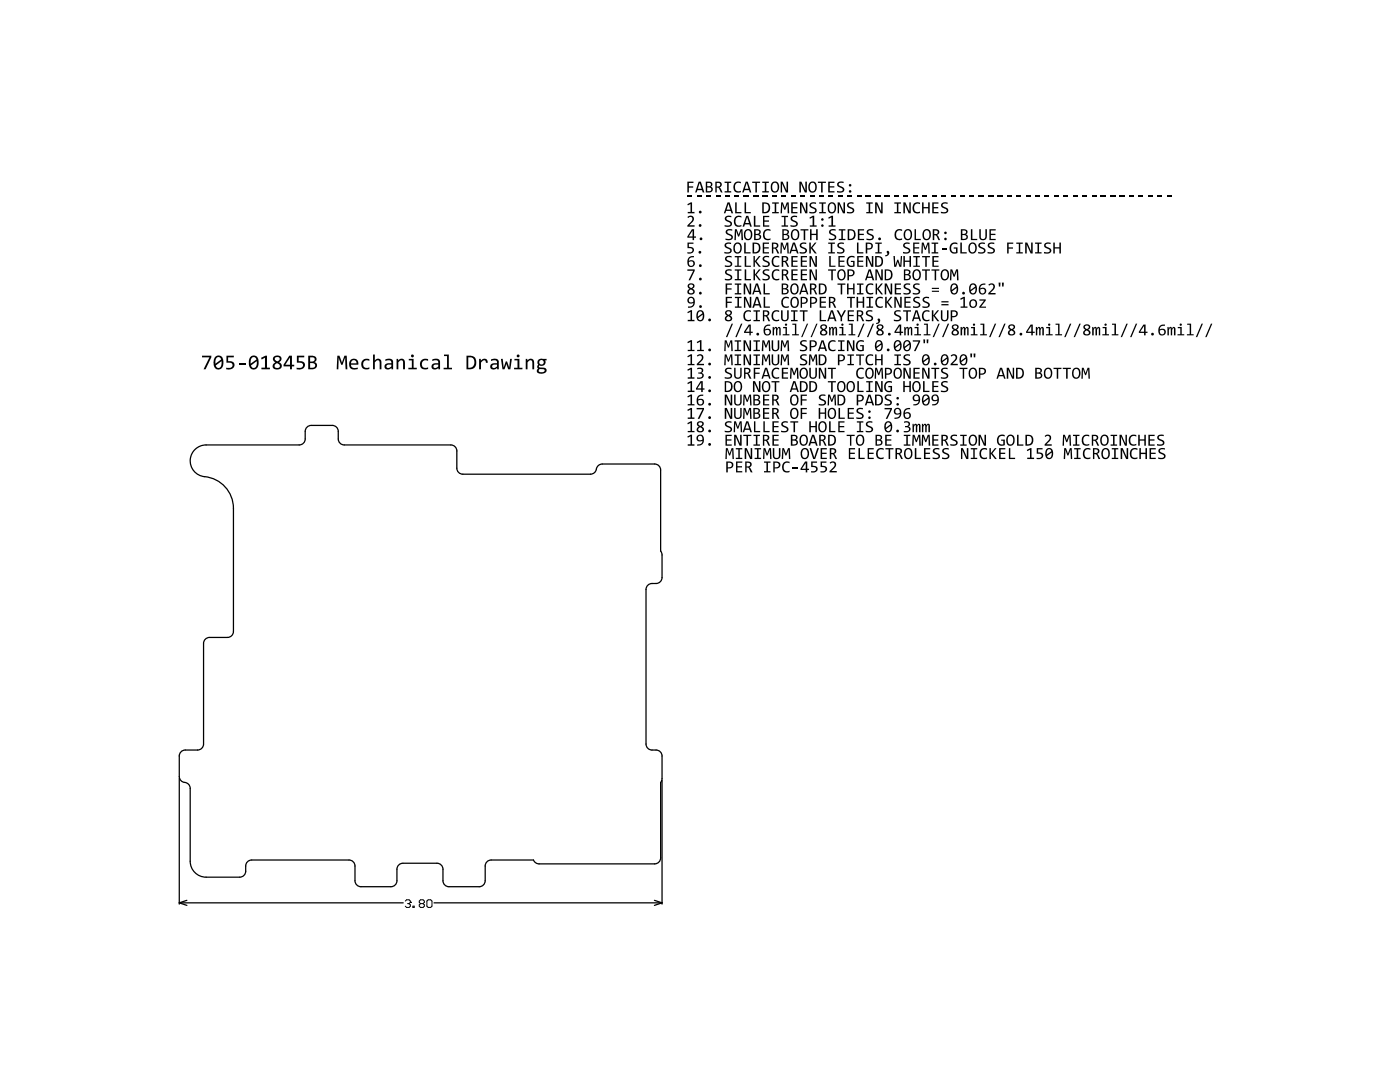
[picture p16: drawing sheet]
<svg xmlns="http://www.w3.org/2000/svg" width="279mm" height="216mm" viewBox="0 0 279 216" stroke-linecap="round" stroke-linejoin="round" font-family="sans-serif">
<path d="M38.8 89.8a3.2 3.2 0 0 1 2.3-1h18.6a1.19 1.19 0 0 0 1.2-1.2v-1.5a1.19 1.19 0 0 1 1.2-1.2h4.2a1.19 1.19 0 0 1 1.2 1.2v1.5a1.19 1.19 0 0 0 1.2 1.2h21.3a1.19 1.19 0 0 1 1.2 1.2v3.4a1.19 1.19 0 0 0 1.2 1.2h25.4a1.34 1.34 0 0 0 1.3-1.3 1.19 1.19 0 0 1 1.1-.7h10.5a1.19 1.19 0 0 1 1.1 1.2v16.2l.3 .7v4.5a1.19 1.19 0 0 1-1.2 1.2 1.57 1.57 0 0 0-1.9 .8l-.1 31.3a1.19 1.19 0 0 0 1.2 1.2 1.57 1.57 0 0 1 2 .8v4.9l-.3 .7v15.1a1.19 1.19 0 0 1-1.1 1.2h-23.1a1.19 1.19 0 0 1-1.1-.8h-8.5a1.19 1.19 0 0 0-1.2 1.2v2.9a1.19 1.19 0 0 1-1.2 1.2h-6a1.19 1.19 0 0 1-1.2-1.2v-2.3a1.19 1.19 0 0 0-1.2-1.2h-6.8a1.19 1.19 0 0 0-1.2 1.2v2.3a1.19 1.19 0 0 1-1.2 1.2h-6a1.19 1.19 0 0 1-1.2-1.2v-2.9a1.19 1.19 0 0 0-1.1-1.2h-19.5a1.19 1.19 0 0 0-1.2 1.2 1.86 1.86 0 0 1-.5 2l-.7 .2h-6.7a3.2 3.2 0 0 1-3.1-3.1v-14.6a1.35 1.35 0 0 0-1.5-1.3 1.19 1.19 0 0 1-.7-1.1v-4a1.19 1.19 0 0 1 1.2-1.2h2.4a1.19 1.19 0 0 0 1.2-1.2v-20.1a1.19 1.19 0 0 1 1.2-1.2h3.6a1.19 1.19 0 0 0 1.2-1.2v-24.6a6.5 6.5 0 0 0-6.4-6.4 3.2 3.2 0 0 1-1.4-5.2z" fill="none" stroke="#000" stroke-width=".25"/>
<g fill="#000">
<path d="M40.3 71h1.9v.3l-1.2 2.4h-.4l1.2-2.4h-1.5zM45.2 71h1.5v.3h-1.2v.8l1 .1 .3 .7-.1 .3-.3 .3-.6 .2h-.7v-.3h.9l.4-.4a.56 .56 0 0 0-.7-.6h-.5zM47.7 72.4h1.2v.3h-1.2zM52.1 71.4l.9-.4h.3v2.4h.6v.3h-1.7v-.3h.7v-2l-.7 .3zM59.2 71h1.5v.3h-1.1v.8l1 .1 .3 .7-.5 .7-.6 .1h-.6v-.3h.9l.4-.4a.56 .56 0 0 0-.7-.6h-.6z"/>
<path d="M42.9 71.3l.4-.3h.6a1.68 1.68 0 0 1 .4 2.4l-.3 .2-.5 .1-.6-.3-.3-1.1zM43.1 72.9l.2 .4 .6 .1 .3-.4v-.9zM43.3 71.4l-.3 .5v.7l1.1-.9-.4-.4z"/>
<path d="M49.9 71.3l.4-.3 .6-.1 .4 .3 .2 .4 .1 1.3-.5 .7-.8 .1-.5-.4-.1-1.2zM50.1 72.9l.2 .4 .6 .1 .3-.6v-.7zM50.3 71.4l-.3 .5v.7l1.2-.9-.4-.4z"/>
<path d="M54.6 71.2l.4-.2h.7l.3 .1 .2 .4a.72 .72 0 0 1-.5 .8l.4 .3 .1 .3v.4l-.2 .3-.6 .1h-.5l-.4-.2-.1-.3a.83 .83 0 0 1 .6-.9h-.1a.66 .66 0 0 1-.3-1.1zM54.9 71.6a.45 .45 0 0 0 .9 0 .45 .45 0 0 0-.9 0zM54.8 73a.55 .55 0 0 0 1.1 0 .55 .55 0 0 0-1.1 0z"/>
<path d="M57.7 71h.6v1.8h.4v.3h-.4v.6h-.4v-.6h-1.3v-.3zM57.9 71.3l-1 1.5h1z"/>
<path d="M61.5 71h.8a.67 .67 0 0 1 .8 .4 .67 .67 0 0 1-.4 .8l.6 .5-.2 .7-.5 .3h-1.1zM61.9 71.3v.8h.6l.3-.2v-.3l-.2-.2zM61.9 72.4v1h.4a.49 .49 0 0 0 .6-.5 .49 .49 0 0 0-.7-.5z"/>
</g>
<g fill="#fff">
<circle cx="117.4" cy="139.1" r=".15"/>
<circle cx="90.6" cy="94.6" r=".25"/>
<circle cx="89.6" cy="92.1" r=".15"/>
<circle cx="87.2" cy="115.6" r=".25"/>
<circle cx="73.3" cy="113.5" r=".15"/>
<circle cx="96.2" cy="139.7" r=".15"/>
<circle cx="73.3" cy="111.6" r=".15"/>
<circle cx="72.2" cy="117.2" r=".15"/>
<circle cx="72.2" cy="116.2" r=".15"/>
<circle cx="73.2" cy="117.2" r=".15"/>
<circle cx="73.2" cy="116.2" r=".15"/>
<circle cx="74.2" cy="117.2" r=".15"/>
<circle cx="74.2" cy="116.2" r=".15"/>
<circle cx="75.7" cy="120.8" r=".25"/>
<circle cx="117.4" cy="141.7" r=".15"/>
<circle cx="117.1" cy="137" r=".15"/>
<circle cx="110.7" cy="134.1" r=".15"/>
<circle cx="117.1" cy="136.1" r=".15"/>
<circle cx="106.6" cy="136.2" r=".25"/>
<circle cx="113.6" cy="134" r=".25"/>
<circle cx="112.8" cy="133.4" r=".15"/>
<circle cx="112.5" cy="139.9" r=".15"/>
<circle cx="111.5" cy="139.9" r=".15"/>
<circle cx="112.5" cy="138.9" r=".15"/>
<circle cx="111.5" cy="138.9" r=".15"/>
<circle cx="112.5" cy="137.9" r=".15"/>
<circle cx="111.5" cy="137.9" r=".15"/>
<circle cx="106.9" cy="140.7" r=".25"/>
<circle cx="47.6" cy="147.3" r=".15"/>
<circle cx="46" cy="148.4" r=".15"/>
<circle cx="48.5" cy="121.7" r=".15"/>
<circle cx="54.2" cy="120.4" r=".15"/>
<circle cx="54.9" cy="123.4" r=".15"/>
<circle cx="87.9" cy="169.6" r=".25"/>
<circle cx="89.8" cy="173.9" r=".15"/>
<circle cx="89" cy="174.3" r=".15"/>
<circle cx="85.5" cy="170.8" r=".25"/>
<circle cx="80.5" cy="170.8" r=".25"/>
<circle cx="77.4" cy="174.3" r=".25"/>
<circle cx="74.3" cy="174.9" r=".15"/>
<circle cx="74.4" cy="139" r=".15"/>
<circle cx="74.3" cy="137.1" r=".15"/>
<circle cx="76.7" cy="145.1" r=".15"/>
<circle cx="78.5" cy="143" r=".15"/>
<circle cx="93.4" cy="140.4" r=".15"/>
<circle cx="94.3" cy="139.7" r=".25"/>
<circle cx="92.5" cy="140.1" r=".15"/>
<circle cx="95.3" cy="138.6" r=".15"/>
<circle cx="84" cy="134" r=".15"/>
<circle cx="83.8" cy="127.2" r=".15"/>
<circle cx="83.5" cy="130.3" r=".15"/>
<circle cx="83.4" cy="129.2" r=".15"/>
<circle cx="78.1" cy="132.5" r=".15"/>
<circle cx="79.9" cy="135.1" r=".15"/>
<circle cx="80.9" cy="137.1" r=".15"/>
<circle cx="81.2" cy="133.1" r=".15"/>
<circle cx="82" cy="133.1" r=".15"/>
<circle cx="84.3" cy="140" r=".15"/>
<circle cx="84.5" cy="141.1" r=".15"/>
<circle cx="82.8" cy="133" r=".15"/>
<circle cx="82.9" cy="128.1" r=".15"/>
<circle cx="83.4" cy="139" r=".15"/>
<circle cx="82.7" cy="126.1" r=".25"/>
<circle cx="77.5" cy="131" r=".15"/>
<circle cx="79" cy="127.1" r=".15"/>
<circle cx="72.8" cy="131.2" r=".15"/>
<circle cx="72.2" cy="126.1" r=".15"/>
<circle cx="72.2" cy="127" r=".15"/>
<circle cx="70.1" cy="128.7" r=".15"/>
<circle cx="75.2" cy="131.1" r=".15"/>
<circle cx="49.1" cy="167.7" r=".15"/>
<circle cx="44.8" cy="166.5" r=".15"/>
<circle cx="62.8" cy="167.2" r=".15"/>
<circle cx="54.8" cy="167" r=".25"/>
<circle cx="48.8" cy="164.2" r=".15"/>
<circle cx="46.1" cy="164.2" r=".15"/>
<circle cx="93.9" cy="175.3" r=".25"/>
<circle cx="93.2" cy="174.5" r=".15"/>
<circle cx="92.6" cy="173.9" r=".15"/>
<circle cx="78" cy="170.8" r=".25"/>
<circle cx="76.8" cy="176" r=".25"/>
<circle cx="75" cy="173.9" r=".15"/>
<circle cx="75.7" cy="174.5" r=".15"/>
<circle cx="46.2" cy="153.6" r=".15"/>
<circle cx="58" cy="151.2" r=".25"/>
<circle cx="48.6" cy="114.8" r=".15"/>
<circle cx="56.7" cy="114.1" r=".15"/>
<circle cx="60.9" cy="114.8" r=".15"/>
<circle cx="64.3" cy="99" r=".25"/>
<circle cx="73.3" cy="91.9" r=".15"/>
<circle cx="72.1" cy="93.5" r=".15"/>
<circle cx="49.4" cy="99.8" r=".15"/>
<circle cx="54.1" cy="99.4" r=".15"/>
<circle cx="48.7" cy="99.8" r=".15"/>
<circle cx="59" cy="93.4" r=".15"/>
<circle cx="90.6" cy="174.6" r=".15"/>
<circle cx="57.1" cy="94.2" r=".15"/>
<circle cx="57.7" cy="93.8" r=".15"/>
<circle cx="60.9" cy="141.8" r=".15"/>
<circle cx="91.7" cy="175.1" r=".15"/>
<circle cx="49.3" cy="100.5" r=".15"/>
<circle cx="72.7" cy="157.2" r=".15"/>
<circle cx="69.7" cy="161.3" r=".15"/>
<circle cx="70.7" cy="162.2" r=".25"/>
<circle cx="64.8" cy="148" r=".25"/>
<circle cx="61.1" cy="124.8" r=".15"/>
<circle cx="64.1" cy="110.5" r=".15"/>
<circle cx="54.1" cy="95.4" r=".15"/>
<circle cx="61.7" cy="122.9" r=".15"/>
<circle cx="115.3" cy="126.4" r=".15"/>
<circle cx="115.3" cy="128" r=".15"/>
<circle cx="107.9" cy="127.7" r=".15"/>
<circle cx="106.8" cy="125.4" r=".15"/>
<circle cx="116.6" cy="122.9" r=".15"/>
<circle cx="108.3" cy="134.1" r=".15"/>
<circle cx="67.7" cy="131.4" r=".25"/>
<circle cx="67.9" cy="132.4" r=".15"/>
<circle cx="84" cy="134.8" r=".15"/>
<circle cx="88.8" cy="127.4" r=".15"/>
<circle cx="76.6" cy="127" r=".15"/>
<circle cx="68.7" cy="122.9" r=".15"/>
<circle cx="70.1" cy="127.1" r=".15"/>
<circle cx="103.6" cy="116.2" r=".15"/>
<circle cx="108.3" cy="116.1" r=".15"/>
<circle cx="102.9" cy="125.4" r=".15"/>
<circle cx="116.7" cy="170.5" r=".15"/>
<circle cx="61.6" cy="141.2" r=".15"/>
<circle cx="47.3" cy="103.2" r=".15"/>
<circle cx="48.2" cy="116.9" r=".15"/>
<circle cx="48.9" cy="116.8" r=".15"/>
<circle cx="48.9" cy="106.6" r=".25"/>
<circle cx="44.7" cy="130.8" r=".25"/>
<circle cx="48" cy="128.1" r=".15"/>
<circle cx="48.5" cy="126.5" r=".15"/>
<circle cx="78.2" cy="161.9" r=".15"/>
<circle cx="55" cy="117.9" r=".15"/>
<circle cx="56.9" cy="159.5" r=".15"/>
<circle cx="57.9" cy="159.5" r=".15"/>
<circle cx="58.7" cy="159.5" r=".15"/>
<circle cx="60.1" cy="154.1" r=".15"/>
<circle cx="59.7" cy="159.5" r=".15"/>
<circle cx="70.1" cy="132.4" r=".15"/>
<circle cx="47.4" cy="156.2" r=".15"/>
<circle cx="47.7" cy="158.4" r=".15"/>
<circle cx="60.5" cy="147.9" r=".15"/>
<circle cx="60.7" cy="143.5" r=".25"/>
<circle cx="56.9" cy="128.1" r=".15"/>
<circle cx="61.3" cy="123.6" r=".15"/>
<circle cx="65.9" cy="124" r=".15"/>
<circle cx="61.2" cy="137.6" r=".25"/>
<circle cx="48.5" cy="102.1" r=".25"/>
<circle cx="58.4" cy="94" r=".15"/>
<circle cx="51.7" cy="102.5" r=".25"/>
<circle cx="48" cy="99.8" r=".15"/>
<circle cx="103.7" cy="117.1" r=".15"/>
<circle cx="45.4" cy="145.7" r=".25"/>
<circle cx="76.7" cy="154.6" r=".15"/>
<circle cx="111.1" cy="110.9" r=".15"/>
<circle cx="111.1" cy="124.2" r=".15"/>
<circle cx="118.3" cy="142.7" r=".25"/>
<circle cx="55.2" cy="124.8" r=".15"/>
<circle cx="67" cy="125" r=".25"/>
<circle cx="57.1" cy="131.6" r=".15"/>
<circle cx="56.2" cy="131" r=".25"/>
<circle cx="117.6" cy="147.2" r=".25"/>
<circle cx="89.7" cy="162.9" r=".25"/>
<circle cx="89.6" cy="161.2" r=".15"/>
<circle cx="85.4" cy="165.8" r=".25"/>
<circle cx="82.7" cy="162.5" r=".15"/>
<circle cx="81.7" cy="162" r=".15"/>
<circle cx="81.5" cy="156.4" r=".25"/>
<circle cx="112.7" cy="105.6" r=".15"/>
<circle cx="83.2" cy="148.6" r=".15"/>
<circle cx="81.6" cy="155.4" r=".15"/>
<circle cx="90.4" cy="155.8" r=".15"/>
<circle cx="102.9" cy="140.5" r=".15"/>
<circle cx="66.2" cy="109.3" r=".25"/>
<circle cx="64.7" cy="106.6" r=".15"/>
<circle cx="74.2" cy="154.7" r=".15"/>
<circle cx="70.5" cy="90.3" r=".15"/>
<circle cx="76.2" cy="94.1" r=".15"/>
<circle cx="83.9" cy="125" r=".15"/>
<circle cx="94.4" cy="131.3" r=".15"/>
<circle cx="82.5" cy="149.2" r=".15"/>
<circle cx="82.1" cy="123.1" r=".15"/>
<circle cx="93.3" cy="134.7" r=".15"/>
<circle cx="76.8" cy="90.4" r=".25"/>
<circle cx="103.6" cy="145.1" r=".15"/>
<circle cx="79" cy="113.7" r=".15"/>
<circle cx="79.1" cy="110.7" r=".15"/>
<circle cx="73.4" cy="140.4" r=".15"/>
<circle cx="80.2" cy="105" r=".15"/>
<circle cx="93.6" cy="131.3" r=".15"/>
<circle cx="130.8" cy="162.1" r=".25"/>
<circle cx="128.1" cy="104.8" r=".15"/>
<circle cx="62" cy="159.4" r=".15"/>
<circle cx="72.8" cy="145.2" r=".25"/>
<circle cx="65.9" cy="145.7" r=".15"/>
<circle cx="56.9" cy="125.7" r=".15"/>
<circle cx="67.3" cy="134.5" r=".15"/>
<circle cx="68" cy="138.3" r=".15"/>
<circle cx="48.7" cy="132.5" r=".15"/>
<circle cx="56.3" cy="134.7" r=".15"/>
<circle cx="56.2" cy="143.6" r=".25"/>
<circle cx="56.3" cy="138.9" r=".25"/>
<circle cx="40.9" cy="152.1" r=".25"/>
<circle cx="45.7" cy="144" r=".25"/>
<circle cx="55.4" cy="146.2" r=".15"/>
<circle cx="82" cy="106.8" r=".15"/>
<circle cx="84.3" cy="109.3" r=".15"/>
<circle cx="80.3" cy="116.8" r=".15"/>
<circle cx="75.7" cy="157.4" r=".15"/>
<circle cx="71.7" cy="155.4" r=".15"/>
<circle cx="68.5" cy="137.7" r=".15"/>
<circle cx="69.1" cy="137.2" r=".15"/>
<circle cx="73" cy="102.9" r=".15"/>
<circle cx="77.9" cy="124.4" r=".25"/>
<circle cx="73.3" cy="126.1" r=".25"/>
<circle cx="61.3" cy="113.9" r=".15"/>
<circle cx="64.9" cy="141.4" r=".15"/>
<circle cx="65.4" cy="140.9" r=".15"/>
<circle cx="65.9" cy="140.3" r=".15"/>
<circle cx="46" cy="96" r=".15"/>
<circle cx="72.9" cy="104.6" r=".15"/>
<circle cx="62.4" cy="88.6" r=".25"/>
<circle cx="63.5" cy="87.6" r=".25"/>
<circle cx="84.3" cy="103.9" r=".15"/>
<circle cx="78.3" cy="91.1" r=".25"/>
<circle cx="85.1" cy="92.1" r=".25"/>
<circle cx="79.6" cy="94" r=".15"/>
<circle cx="83.1" cy="100.4" r=".25"/>
<circle cx="80.1" cy="99.1" r=".15"/>
<circle cx="88.3" cy="107.5" r=".15"/>
<circle cx="87.8" cy="108" r=".15"/>
<circle cx="87.3" cy="108.6" r=".15"/>
<circle cx="88.8" cy="107" r=".15"/>
<circle cx="89.3" cy="106.4" r=".15"/>
<circle cx="115.1" cy="112.5" r=".25"/>
<circle cx="91.3" cy="142.1" r=".15"/>
<circle cx="49" cy="159.6" r=".15"/>
<circle cx="45.5" cy="162" r=".15"/>
<circle cx="46.8" cy="162" r=".15"/>
<circle cx="46.9" cy="163" r=".15"/>
<circle cx="48.7" cy="161" r=".25"/>
<circle cx="82" cy="108.2" r=".15"/>
<circle cx="55.3" cy="89.9" r=".25"/>
<circle cx="76.8" cy="169.6" r=".25"/>
<circle cx="52.7" cy="89.9" r=".25"/>
<circle cx="76.9" cy="112.2" r=".15"/>
<circle cx="80.7" cy="119.8" r=".15"/>
<circle cx="80.4" cy="117.7" r=".15"/>
<circle cx="79" cy="114.6" r=".15"/>
<circle cx="95" cy="160.2" r=".15"/>
<circle cx="93.5" cy="157.2" r=".25"/>
<circle cx="78.8" cy="108.2" r=".15"/>
<circle cx="80.8" cy="116.2" r=".15"/>
<circle cx="81.3" cy="115.7" r=".15"/>
<circle cx="79.6" cy="108.2" r=".15"/>
<circle cx="83.4" cy="103" r=".15"/>
<circle cx="83.3" cy="101.8" r=".15"/>
<circle cx="82.8" cy="102.4" r=".15"/>
<circle cx="89.4" cy="111.6" r=".15"/>
<circle cx="83.9" cy="113.2" r=".25"/>
<circle cx="83.9" cy="111.2" r=".25"/>
<circle cx="112.1" cy="117.1" r=".15"/>
<circle cx="110.8" cy="118.3" r=".15"/>
<circle cx="111.9" cy="133.9" r=".15"/>
<circle cx="110.6" cy="119" r=".15"/>
<circle cx="107" cy="114.5" r=".25"/>
<circle cx="111.9" cy="118.2" r=".25"/>
<circle cx="107.5" cy="121.9" r=".25"/>
<circle cx="111.1" cy="127.1" r=".25"/>
<circle cx="106" cy="139" r=".25"/>
<circle cx="98.1" cy="95.4" r=".25"/>
<circle cx="99.3" cy="96.6" r=".25"/>
<circle cx="100.6" cy="95.4" r=".25"/>
<circle cx="95.5" cy="95.4" r=".25"/>
<circle cx="96.8" cy="96.6" r=".25"/>
<circle cx="88" cy="95.4" r=".25"/>
<circle cx="89.3" cy="96.6" r=".25"/>
<circle cx="91.8" cy="96.6" r=".25"/>
<circle cx="83" cy="95.4" r=".25"/>
<circle cx="84.2" cy="96.6" r=".25"/>
<circle cx="85.5" cy="95.4" r=".25"/>
<circle cx="86.8" cy="96.6" r=".25"/>
<circle cx="78" cy="95.4" r=".25"/>
<circle cx="80.5" cy="95.4" r=".25"/>
<circle cx="81.7" cy="96.6" r=".25"/>
<circle cx="72.9" cy="95.4" r=".25"/>
<circle cx="74.2" cy="96.6" r=".25"/>
<circle cx="75.5" cy="95.4" r=".25"/>
<circle cx="76.7" cy="96.6" r=".25"/>
<circle cx="70.4" cy="95.4" r=".25"/>
<circle cx="59.1" cy="96.6" r=".25"/>
<circle cx="56.6" cy="96.6" r=".25"/>
<circle cx="99.3" cy="99" r=".25"/>
<circle cx="100.6" cy="97.8" r=".25"/>
<circle cx="99.3" cy="104.1" r=".25"/>
<circle cx="100.6" cy="102.8" r=".25"/>
<circle cx="99.3" cy="101.6" r=".25"/>
<circle cx="100.6" cy="107.9" r=".25"/>
<circle cx="99.3" cy="106.6" r=".25"/>
<circle cx="100.6" cy="105.3" r=".25"/>
<circle cx="99.3" cy="114.2" r=".25"/>
<circle cx="99.3" cy="119.2" r=".25"/>
<circle cx="100.6" cy="118" r=".25"/>
<circle cx="99.3" cy="116.7" r=".25"/>
<circle cx="100.6" cy="115.4" r=".25"/>
<circle cx="99.3" cy="124.3" r=".25"/>
<circle cx="100.6" cy="123" r=".25"/>
<circle cx="99.3" cy="121.8" r=".25"/>
<circle cx="100.6" cy="120.5" r=".25"/>
<circle cx="99.3" cy="129.3" r=".25"/>
<circle cx="100.6" cy="125.5" r=".25"/>
<circle cx="99.3" cy="134.4" r=".25"/>
<circle cx="100.6" cy="133.1" r=".25"/>
<circle cx="99.3" cy="131.8" r=".25"/>
<circle cx="100.6" cy="130.6" r=".25"/>
<circle cx="99.3" cy="139.4" r=".25"/>
<circle cx="100.6" cy="138.2" r=".25"/>
<circle cx="99.3" cy="136.9" r=".25"/>
<circle cx="100.6" cy="135.6" r=".25"/>
<circle cx="99.3" cy="144.5" r=".25"/>
<circle cx="100.6" cy="143.2" r=".25"/>
<circle cx="99.3" cy="141.9" r=".25"/>
<circle cx="100.6" cy="140.7" r=".25"/>
<circle cx="99.3" cy="149.5" r=".25"/>
<circle cx="100.6" cy="148.3" r=".25"/>
<circle cx="99.3" cy="147" r=".25"/>
<circle cx="100.6" cy="145.7" r=".25"/>
<circle cx="100.6" cy="150.8" r=".25"/>
<circle cx="99.3" cy="159.6" r=".25"/>
<circle cx="100.6" cy="158.4" r=".25"/>
<circle cx="99.3" cy="157.1" r=".25"/>
<circle cx="100.6" cy="155.8" r=".25"/>
<circle cx="99.3" cy="164.7" r=".25"/>
<circle cx="100.6" cy="163.4" r=".25"/>
<circle cx="99.3" cy="162.1" r=".25"/>
<circle cx="100.6" cy="160.9" r=".25"/>
<circle cx="99.3" cy="169.6" r=".25"/>
<circle cx="100.6" cy="168.4" r=".25"/>
<circle cx="99.3" cy="167.2" r=".25"/>
<circle cx="100.6" cy="165.9" r=".25"/>
<circle cx="100.6" cy="170.8" r=".25"/>
<circle cx="94.3" cy="169.6" r=".25"/>
<circle cx="95.6" cy="170.8" r=".25"/>
<circle cx="96.8" cy="169.6" r=".25"/>
<circle cx="98.1" cy="170.8" r=".25"/>
<circle cx="91.8" cy="169.6" r=".25"/>
<circle cx="93.1" cy="170.8" r=".25"/>
<circle cx="84.3" cy="169.6" r=".25"/>
<circle cx="79.3" cy="169.6" r=".25"/>
<circle cx="81.8" cy="169.6" r=".25"/>
<circle cx="83" cy="170.8" r=".25"/>
<circle cx="74.3" cy="169.6" r=".25"/>
<circle cx="75.5" cy="170.8" r=".25"/>
<circle cx="69.2" cy="169.6" r=".25"/>
<circle cx="70.5" cy="170.8" r=".25"/>
<circle cx="64.2" cy="169.6" r=".25"/>
<circle cx="65.5" cy="170.8" r=".25"/>
<circle cx="66.7" cy="169.6" r=".25"/>
<circle cx="68" cy="170.8" r=".25"/>
<circle cx="60.5" cy="170.8" r=".25"/>
<circle cx="61.7" cy="169.6" r=".25"/>
<circle cx="63" cy="170.8" r=".25"/>
<circle cx="54.2" cy="169.6" r=".25"/>
<circle cx="55.5" cy="170.8" r=".25"/>
<circle cx="58" cy="170.8" r=".25"/>
<circle cx="50.5" cy="170.8" r=".25"/>
<circle cx="51.7" cy="169.6" r=".25"/>
<circle cx="53" cy="170.8" r=".25"/>
<circle cx="51.7" cy="167.1" r=".25"/>
<circle cx="50.5" cy="168.3" r=".25"/>
<circle cx="50.5" cy="163.3" r=".25"/>
<circle cx="51.7" cy="164.5" r=".25"/>
<circle cx="50.5" cy="153.2" r=".25"/>
<circle cx="50.5" cy="155.7" r=".25"/>
<circle cx="51.7" cy="146.9" r=".25"/>
<circle cx="50.5" cy="148.2" r=".25"/>
<circle cx="51.7" cy="149.4" r=".25"/>
<circle cx="50.5" cy="150.7" r=".25"/>
<circle cx="51.7" cy="141.9" r=".25"/>
<circle cx="50.5" cy="143.1" r=".25"/>
<circle cx="51.7" cy="144.4" r=".25"/>
<circle cx="50.5" cy="145.6" r=".25"/>
<circle cx="51.7" cy="136.8" r=".25"/>
<circle cx="50.5" cy="138.1" r=".25"/>
<circle cx="51.7" cy="139.3" r=".25"/>
<circle cx="50.5" cy="140.6" r=".25"/>
<circle cx="51.7" cy="131.8" r=".25"/>
<circle cx="51.7" cy="134.3" r=".25"/>
<circle cx="50.5" cy="135.6" r=".25"/>
<circle cx="51.7" cy="126.7" r=".25"/>
<circle cx="50.5" cy="128" r=".25"/>
<circle cx="51.7" cy="129.3" r=".25"/>
<circle cx="51.7" cy="121.7" r=".25"/>
<circle cx="51.7" cy="124.2" r=".25"/>
<circle cx="50.5" cy="117.9" r=".25"/>
<circle cx="51.7" cy="119.2" r=".25"/>
<circle cx="51.7" cy="106" r=".25"/>
<circle cx="50.5" cy="104.7" r=".25"/>
<circle cx="51.7" cy="99.2" r=".25"/>
<circle cx="50.5" cy="97.9" r=".25"/>
<circle cx="51.7" cy="96.6" r=".25"/>
<circle cx="50.5" cy="95.4" r=".25"/>
<circle cx="113.7" cy="131.9" r=".25"/>
<circle cx="115.3" cy="129.7" r=".15"/>
<circle cx="115.3" cy="127.2" r=".15"/>
<circle cx="108" cy="131.5" r=".25"/>
<circle cx="108.1" cy="125.6" r=".25"/>
<circle cx="110.9" cy="116.2" r=".25"/>
<circle cx="110.4" cy="143.8" r=".25"/>
<circle cx="109" cy="144" r=".15"/>
<circle cx="113.4" cy="97.1" r=".25"/>
<circle cx="117" cy="103.8" r=".25"/>
<circle cx="94.8" cy="133.2" r=".15"/>
<circle cx="95.1" cy="135.8" r=".25"/>
<circle cx="102.9" cy="143" r=".15"/>
<circle cx="102.7" cy="122.7" r=".15"/>
<circle cx="117.5" cy="159.2" r=".15"/>
<circle cx="108.9" cy="171.5" r=".15"/>
<circle cx="107.9" cy="169.5" r=".15"/>
<circle cx="109.8" cy="169.5" r=".15"/>
<circle cx="108.9" cy="167.2" r=".25"/>
<circle cx="113.3" cy="170.5" r=".25"/>
<circle cx="117.2" cy="166.9" r=".15"/>
<circle cx="117.2" cy="164.9" r=".15"/>
<circle cx="112.4" cy="166" r=".15"/>
<circle cx="113.4" cy="160.2" r=".15"/>
<circle cx="118.2" cy="152.9" r=".15"/>
<circle cx="110.3" cy="161.2" r=".15"/>
<circle cx="114.1" cy="165.9" r=".15"/>
<circle cx="114.6" cy="162.2" r=".15"/>
<circle cx="108.7" cy="164.4" r=".15"/>
<circle cx="102.3" cy="167.8" r=".15"/>
<circle cx="114.5" cy="156.3" r=".15"/>
<circle cx="111.9" cy="158.9" r=".15"/>
<circle cx="115" cy="154.7" r=".15"/>
<circle cx="115.3" cy="128.9" r=".15"/>
<circle cx="113.4" cy="125.4" r=".15"/>
<circle cx="114.2" cy="124.5" r=".25"/>
<circle cx="117" cy="117.5" r=".15"/>
<circle cx="99.3" cy="109.1" r=".25"/>
<circle cx="108.2" cy="152" r=".25"/>
<circle cx="55.9" cy="115.8" r=".25"/>
<circle cx="41.9" cy="162.9" r=".25"/>
<circle cx="82.7" cy="124.1" r=".25"/>
<circle cx="64.4" cy="88.7" r=".25"/>
<circle cx="87.7" cy="167.4" r=".15"/>
<circle cx="87.7" cy="163.6" r=".15"/>
<circle cx="65.2" cy="166.5" r=".15"/>
<circle cx="64.9" cy="163.1" r=".25"/>
<circle cx="106.1" cy="147.9" r=".25"/>
<circle cx="68.7" cy="162.2" r=".25"/>
<circle cx="94.2" cy="152.4" r=".15"/>
<circle cx="89.5" cy="154.2" r=".15"/>
<circle cx="90.4" cy="154.2" r=".15"/>
<circle cx="89.5" cy="155.8" r=".15"/>
<circle cx="94.5" cy="154.6" r=".15"/>
<circle cx="93.9" cy="155.1" r=".15"/>
<circle cx="86.4" cy="155.7" r=".15"/>
<circle cx="87.1" cy="104.2" r=".15"/>
<circle cx="66.7" cy="151" r=".15"/>
<circle cx="84.8" cy="154.8" r=".25"/>
<circle cx="85.9" cy="155.2" r=".15"/>
<circle cx="85.9" cy="154.5" r=".15"/>
<circle cx="86.4" cy="154" r=".15"/>
<circle cx="89" cy="143" r=".15"/>
<circle cx="88.9" cy="151.4" r=".15"/>
<circle cx="92.1" cy="150.1" r=".15"/>
<circle cx="93.7" cy="149.9" r=".15"/>
<circle cx="96.8" cy="130.7" r=".15"/>
<circle cx="97.3" cy="135.4" r=".15"/>
<circle cx="73.5" cy="133.3" r=".15"/>
<circle cx="42.4" cy="137.1" r=".25"/>
<circle cx="45.4" cy="137.1" r=".25"/>
<circle cx="43.9" cy="138.6" r=".25"/>
<circle cx="42.4" cy="140.1" r=".25"/>
<circle cx="45.4" cy="140.1" r=".25"/>
<circle cx="46.9" cy="138.6" r=".25"/>
<circle cx="43.9" cy="135.6" r=".25"/>
<circle cx="110.3" cy="149" r=".25"/>
<circle cx="113.3" cy="149" r=".25"/>
<circle cx="110.3" cy="152" r=".25"/>
<circle cx="113.3" cy="152" r=".25"/>
<circle cx="116.3" cy="151" r=".25"/>
<circle cx="116.3" cy="147" r=".25"/>
<circle cx="102.3" cy="104.6" r=".25"/>
<circle cx="92.3" cy="117.1" r=".25"/>
<circle cx="92.3" cy="119.6" r=".25"/>
<circle cx="89.8" cy="117.1" r=".25"/>
<circle cx="87.3" cy="117.1" r=".25"/>
<circle cx="87.3" cy="112.1" r=".25"/>
<circle cx="84.8" cy="112.1" r=".25"/>
<circle cx="94.8" cy="119.6" r=".25"/>
<circle cx="94.8" cy="122.1" r=".25"/>
<circle cx="69.8" cy="97.1" r=".25"/>
<circle cx="79.8" cy="89.6" r=".25"/>
<circle cx="82.3" cy="89.6" r=".25"/>
<circle cx="84.8" cy="89.6" r=".25"/>
<circle cx="87.3" cy="89.6" r=".25"/>
<circle cx="89.8" cy="89.6" r=".25"/>
<circle cx="117.3" cy="112.1" r=".25"/>
<circle cx="117.3" cy="114.6" r=".25"/>
<circle cx="129.7" cy="99.6" r=".25"/>
<circle cx="129.7" cy="112.1" r=".25"/>
<circle cx="129.7" cy="114.6" r=".25"/>
<circle cx="107.3" cy="134.6" r=".25"/>
<circle cx="95.8" cy="143.1" r=".25"/>
<circle cx="95.8" cy="128.6" r=".25"/>
<circle cx="95.8" cy="126.1" r=".25"/>
<circle cx="77.8" cy="121.1" r=".25"/>
<circle cx="93.3" cy="144.1" r=".25"/>
<circle cx="68.8" cy="148" r=".25"/>
<circle cx="64.8" cy="158" r=".25"/>
<circle cx="67.8" cy="159" r=".25"/>
<circle cx="54.9" cy="161.8" r=".25"/>
<circle cx="54.8" cy="164.5" r=".25"/>
<circle cx="108.3" cy="161" r=".25"/>
<circle cx="68.3" cy="118.6" r=".25"/>
<circle cx="66.3" cy="106.1" r=".25"/>
<circle cx="60.8" cy="104.6" r=".25"/>
<circle cx="54.8" cy="117.1" r=".25"/>
<circle cx="61.3" cy="144.6" r=".25"/>
<circle cx="90.9" cy="149.6" r=".15"/>
<circle cx="71.4" cy="154.1" r=".15"/>
<circle cx="58.9" cy="92.7" r=".15"/>
<circle cx="45.3" cy="95.9" r=".15"/>
<circle cx="64.1" cy="109.8" r=".15"/>
<circle cx="90.2" cy="160.4" r=".25"/>
<circle cx="111.8" cy="110.9" r=".15"/>
<circle cx="110.3" cy="110.7" r=".15"/>
<circle cx="83.4" cy="162.3" r=".15"/>
<circle cx="112.4" cy="106.2" r=".15"/>
<circle cx="72.7" cy="156.1" r=".15"/>
<circle cx="80.9" cy="145" r=".15"/>
<circle cx="78.9" cy="148.6" r=".15"/>
<circle cx="75.3" cy="162.2" r=".15"/>
<circle cx="68.9" cy="150.7" r=".25"/>
<circle cx="45.5" cy="151.8" r=".15"/>
<circle cx="55.8" cy="152" r=".15"/>
<circle cx="79" cy="125" r=".15"/>
<circle cx="71.4" cy="93.5" r=".15"/>
<circle cx="118.1" cy="96" r=".25"/>
<circle cx="129.5" cy="101.3" r=".25"/>
<circle cx="117.5" cy="108.3" r=".25"/>
<circle cx="75.5" cy="158.6" r=".15"/>
<circle cx="79" cy="158.6" r=".15"/>
<circle cx="76.8" cy="165.7" r=".15"/>
<circle cx="78.9" cy="165.8" r=".15"/>
<circle cx="82.1" cy="158.6" r=".15"/>
<circle cx="81.5" cy="159.3" r=".15"/>
<circle cx="79" cy="159.4" r=".15"/>
<circle cx="76.8" cy="162.1" r=".25"/>
<circle cx="77.6" cy="159.3" r=".15"/>
<circle cx="80.7" cy="157.5" r=".15"/>
<circle cx="80.1" cy="157" r=".15"/>
<circle cx="79.5" cy="157.5" r=".15"/>
<circle cx="77.7" cy="157.5" r=".15"/>
<circle cx="77.3" cy="158.6" r=".15"/>
<circle cx="61.8" cy="160.8" r=".15"/>
<circle cx="62.1" cy="162.9" r=".25"/>
<circle cx="61.1" cy="162.1" r=".25"/>
<circle cx="116" cy="168.9" r=".25"/>
<circle cx="55.1" cy="120.6" r=".15"/>
<circle cx="54.3" cy="121.2" r=".15"/>
<circle cx="77" cy="143" r=".15"/>
<circle cx="79.9" cy="141" r=".15"/>
<circle cx="69.6" cy="136.7" r=".15"/>
<circle cx="68.9" cy="136.2" r=".15"/>
<circle cx="77.6" cy="105.7" r=".15"/>
<circle cx="75.5" cy="103.2" r=".15"/>
<circle cx="78.2" cy="104.3" r=".15"/>
<circle cx="75.8" cy="101.9" r=".15"/>
<circle cx="43.6" cy="128.5" r=".15"/>
<circle cx="45.1" cy="133.7" r=".25"/>
<circle cx="76.9" cy="99.6" r=".15"/>
<circle cx="75.4" cy="102.5" r=".15"/>
<circle cx="76.4" cy="100.8" r=".15"/>
<circle cx="80.4" cy="106.3" r=".15"/>
<circle cx="79.8" cy="105.7" r=".15"/>
<circle cx="92.9" cy="105.1" r=".15"/>
<circle cx="93.7" cy="105.8" r=".15"/>
<circle cx="98" cy="107.9" r=".25"/>
<circle cx="98" cy="102.8" r=".25"/>
<circle cx="96.8" cy="101.6" r=".25"/>
<circle cx="104.4" cy="98.8" r=".15"/>
<circle cx="98.3" cy="100.3" r=".15"/>
<circle cx="101.7" cy="100.8" r=".15"/>
<circle cx="88.8" cy="141" r=".15"/>
<circle cx="88.7" cy="141.8" r=".15"/>
<circle cx="78.4" cy="100.6" r=".15"/>
<circle cx="77.8" cy="108.2" r=".15"/>
<circle cx="54.8" cy="124.1" r=".15"/>
<circle cx="46.1" cy="132.7" r=".25"/>
<circle cx="48.9" cy="127.8" r=".15"/>
<circle cx="44.2" cy="132" r=".15"/>
<circle cx="46.3" cy="131.3" r=".15"/>
<circle cx="74.8" cy="99.2" r=".15"/>
<circle cx="103.6" cy="132.7" r=".15"/>
<circle cx="103.5" cy="126.3" r=".15"/>
<circle cx="108.1" cy="148.8" r=".25"/>
<circle cx="72.6" cy="148.8" r=".15"/>
<circle cx="73.9" cy="149" r=".25"/>
<circle cx="80.3" cy="148.9" r=".15"/>
<circle cx="72.8" cy="149.8" r=".15"/>
<circle cx="105.8" cy="150.2" r=".15"/>
<circle cx="80" cy="145" r=".15"/>
<circle cx="88.8" cy="145.1" r=".15"/>
<circle cx="72.4" cy="146.2" r=".15"/>
<circle cx="79.8" cy="154.5" r=".15"/>
<circle cx="78.9" cy="155.1" r=".25"/>
<circle cx="69.4" cy="151.7" r=".15"/>
<circle cx="61.9" cy="126.4" r=".15"/>
<circle cx="60.8" cy="124.1" r=".15"/>
<circle cx="54.7" cy="118.6" r=".15"/>
<circle cx="61.4" cy="90.7" r=".15"/>
<circle cx="65.4" cy="98.7" r=".15"/>
<circle cx="71.3" cy="99.7" r=".15"/>
<circle cx="73.7" cy="92.5" r=".15"/>
</g>
<path d="M35.8 155.3v25.1M132.1 155.7v24.7M37.3 179.6l-1.5 .6M130.6 179.6l1.5 .6M35.8 180.2l1.5 .5M35.8 180.2h44.7M86.6 180.2h45.5M132.1 180.2l-1.5 .5" fill="none" stroke="#000" stroke-width=".25"/>
<path d="M80.9 179.8l.2-.3h.5l.3 .3v.3M85.2 179.8l.2-.3h.6l.2 .3v1l-.2 .3h-.6l-.2-.3zM81.4 180.3h.2M81.6 180.3l.3 .3v.2l-.3 .3h-.5l-.2-.3M81.9 180.1h.1M81.9 180.1l-.3 .2M82.4 180.8h.3v.3h-.3zM83.9 180.3l-.2-.2v-.3l.2-.3h.5l.3 .3v.3l-.3 .2M83.9 180.3h.5M83.9 180.3l-.2 .3v.2l.2 .3h.5l.3-.3v-.2l-.3-.3" fill="none" stroke="#000" stroke-width=".2"/>
<g fill="#000">
<path d="M137.2 38.9h1v.3h-1zM137.2 36.2h1.2v.3h-.9v.7h.8v.2h-.8v1h-.3zM139.1 38.9h.9v.3h-.9zM140.9 38.9h1v.3h-1zM142.8 38.9h1v.3h-1zM144.6 36.2h1.3v.3h-.5v1.7h.5v.2h-1.3v-.2h.5v-1.7h-.5zM144.7 38.9h1v.3h-1zM146.6 38.9h1v.3h-1zM146.7 36.5l.5-.3 .7 .1v.3l-.7-.1-.3 .1-.2 .4v.5a.73 .73 0 0 0 .4 .6 .73 .73 0 0 0 .8-.1v.3l-.4 .1h-.5l-.4-.3-.2-.9zM148.4 38.9h1v.3h-1zM150.3 38.9h1v.3h-1zM150.1 36.2h1.6v.3h-.6v1.9h-.3v-1.9h-.7z"/>
<path d="M152.1 36.2h1.3v.3h-.5v1.7h.5v.2h-1.3v-.2h.5v-1.7h-.5zM152.2 38.9h1v.3h-1zM154 38.9h1v.3h-1zM155.9 38.9h1v.3h-1zM155.8 36.2h.4l.8 1.8v-1.8h.3v2.2h-.4l-.8-1.8v1.8h-.3zM157.8 38.9h1v.3h-1zM159.7 38.9h1v.3h-1zM159.5 36.2h.4l.8 1.8v-1.8h.3v2.2h-.4l-.8-1.8v1.8h-.3zM161.6 38.9h1v.3h-1zM163.4 38.9h1v.3h-1zM163.2 36.2h1.6v.3h-.6v1.9h-.3v-1.9h-.7zM165.3 38.9h1v.3h-1z"/>
<path d="M165.3 36.2h1.2v.3h-.9v.7h.9v.2h-.9v.8h.9v.2h-1.2zM167.2 38.9h1v.3h-1zM167.2 36.4l.4-.2 .8 .1v.2h-.4a.37 .37 0 0 0-.6 .1 .37 .37 0 0 0 .4 .5l.7 .5-.1 .5-.5 .3h-.9v-.3l.9 .1 .3-.2-.1-.4-1-.6v-.3zM169.1 38.9h1v.3h-1zM170.9 38.9h1v.3h-1zM172.8 38.9h1v.3h-1zM174.7 38.9h1v.3h-1zM176.6 38.9h1v.3h-1zM178.4 38.9h1v.3h-1zM180.3 38.9h1v.3h-1zM182.2 38.9h1v.3h-1zM184.1 38.9h1v.3h-1z"/>
<path d="M185.9 38.9h1v.3h-1zM187.8 38.9h1v.3h-1zM189.7 38.9h1v.3h-1zM191.6 38.9h1v.3h-1zM193.5 38.9h.9v.3h-.9zM195.3 38.9h1v.3h-1zM197.2 38.9h1v.3h-1zM199.1 38.9h1v.3h-1zM200.9 38.9h1v.3h-1zM202.8 38.9h1v.3h-1zM204.7 38.9h1v.3h-1zM206.6 38.9h1v.3h-1z"/>
<path d="M208.5 38.9h.9v.3h-.9zM210.3 38.9h1v.3h-1zM212.2 38.9h1v.3h-1zM214.1 38.9h1v.3h-1zM216 38.9h1v.3h-1zM217.8 38.9h1v.3h-1zM219.7 38.9h1v.3h-1zM221.6 38.9h1v.3h-1zM223.4 38.9h1.1v.3h-1.1zM225.3 38.9h1v.3h-1zM227.2 38.9h1v.3h-1zM229.1 38.9h1v.3h-1z"/>
<path d="M231 38.9h1v.3h-1zM232.8 38.9h1v.3h-1zM137.2 48.4h1.2v.3h-.9v.6l.8 .1 .2 .6-.3 .5-1 .1v-.3h.7l.3-.3a.41 .41 0 0 0-.1-.4 .41 .41 0 0 0-.5-.1h-.4zM137.2 40.7l.9-.3v1.9h.5v.3h-1.3v-.3h.5v-1.6l-.5 .3zM137.2 43.3l.6-.3 .6 .2 .1 .7-.9 1h1v.3h-1.4v-.2l1-1.1v-.4l-.3-.2h-.3l-.2 .2zM137.2 53.8h1.4v.2l-.9 1.9h-.3l.9-1.9h-1.1zM144.7 48.6l.5-.2h.7v.3l-.4-.1a.38 .38 0 0 0-.6 .3 .38 .38 0 0 0 .4 .4l.7 .4v.6l-.6 .3-.8-.1v-.2l.7 .1 .4-.3-.1-.3-1-.6zM144.8 56.6h1.3v.2h-1v.7h.9v.3h-.9v.9h-.3zM144.8 43.3l.4-.3 .8 .1v.3l-.4-.1a.39 .39 0 0 0-.6 .3 .39 .39 0 0 0 .4 .4l.7 .4-.1 .6-.5 .3-.9-.1v-.3l.8 .1 .4-.2-.1-.3-1-.6zM144.8 59.2h1.3v.3h-1v.7h.9v.2h-.9v1h-.3zM144.8 51.3l.4-.2h.8v.3l-.6-.1a.38 .38 0 0 0-.4 .4 .38 .38 0 0 0 .5 .3l.6 .4-.1 .6-.5 .3-.8-.1v-.3l.9 .1a.41 .41 0 0 0 .1-.5 .41 .41 0 0 0-.5-.2l-.5-.5zM144.8 54l.5-.3 .7 .1v.3l-.5-.1a.34 .34 0 0 0-.5 .2 .34 .34 0 0 0 .4 .4l.7 .4v.6l-.5 .3h-.9v-.3l.8 .1 .3-.2-.1-.4-.9-.4-.1-.3z"/>
<path d="M145 45.9l.4-.2 .7 .1v.2h-.5a.34 .34 0 0 0-.5 .2 .34 .34 0 0 0 .4 .4l.7 .4v.6l-.5 .3h-.9v-.3l.9 .1 .3-.3-.2-.3-1-.6zM146.6 51.1h1.3v.2h-.5v1.7h.5v.2h-1.3v-.2h.5v-1.7h-.5zM146.6 53.8h1.4v.2h-.5v1.7h.5v.2h-1.4v-.2h.5v-1.7h-.5zM146.6 56.6h1.3v.2h-.4v1.7h.4v.2h-1.3v-.2h.5v-1.7h-.5zM146.7 59.2h1.3v.3h-.5v1.7h.5v.2h-1.3v-.2h.5v-1.7h-.5zM146.7 40.4h.3v1.9h1v.3h-1.3zM146.7 43.3l.7-.3 .6 .1v.3h-.9l-.2 .2-.1 .5 .2 .7 .4 .2 .6-.1-.1 .3-.7 .1-.6-.4-.1-1zM146.7 45.7h.3l.4 1.1 .4-1.1h.4l.1 2.2h-.3l-.1-1.9-.4 1.2h-.2l-.4-1.2-.1 1.9h-.2zM148.5 48.4h.3v1.9h1v.3h-1.3zM148.6 40.4h.3v1.9h.9v.3h-1.2zM148.6 51.1h.3v1.9h1v.2h-1.3zM148.6 53.8h.3v1.9h1v.2h-1.3z"/>
<path d="M148.4 56.6h.4l.8 1.7v-1.7h.3v2.1h-.4l-.8-1.8v1.8h-.3zM150.4 43.1h.4v1.9h.9v.2h-1.3zM150.4 51.1h.2v1l.9-1h.3l-.8 1 .8 1.1h-.3l-.9-1v1h-.2zM150.4 53.8h.3v1l.8-1h.3l-.8 1 .8 1.1h-.3l-.8-1v1h-.3zM152.2 48.4h1.3v.3h-1v.6h.9v.3h-.9v.7h1v.3h-1.3zM152.3 43.1h1.2v.2h-.9v.7h.9v.2h-.9v.8h.9v.2h-1.2zM152.4 56.6h.3v1.9h.9v.2h-1.2zM152.4 51.2l.3-.1h.8v.3l-.4-.1a.37 .37 0 0 0-.6 .2 .37 .37 0 0 0 .4 .5l.7 .4v.6l-.5 .3-.9-.1v-.3l.8 .1 .3-.3-.1-.2-1-.6v-.4zM152.4 53.9l.4-.2 .7 .1v.3l-.5-.1a.36 .36 0 0 0-.5 .3 .36 .36 0 0 0 .5 .4l.6 .4-.1 .6-.5 .3-.8-.1v-.3l.9 .1 .2-.3-.1-.3-.9-.5-.1-.4zM152.5 46l.6-.3 .7 .1v.3l-.5-.1-.4 .1-.3 .3v.6a.74 .74 0 0 0 .4 .6 .74 .74 0 0 0 .8-.1v.3l-.5 .1-.8-.3-.2-1zM154.1 40.4h1.3v.2h-.5v1.7h.5v.3h-1.3v-.3h.5v-1.7h-.5zM154.3 51.3l.5-.2 .7 .1v.2l-.6-.1-.3 .2-.2 .3-.1 .5a.74 .74 0 0 0 .4 .7 .74 .74 0 0 0 .8-.1v.3l-.3 .1-.6-.1-.4-.2-.2-1z"/>
<path d="M154.3 54l.5-.3 .7 .1v.3l-.5-.1-.4 .1-.2 .3-.1 .6a.76 .76 0 0 0 1.2 .6v.3l-.4 .1-.9-.3-.2-.9zM156 43.1h1.3v.2h-.5v1.7h.5v.2h-1.3v-.2h.5v-1.7h-.5zM155.8 48.4h.4l.4 1.1 .4-1.1h.3l.1 2.2h-.3v-1.9l-.4 1.2h-.2l-.4-1.2-.1 1.9h-.3zM155.9 40.4h.3l.4 1.1 .4-1.1h.4l.1 2.2h-.3l-.1-1.9-.4 1.2h-.2l-.4-1.2v1.9h-.3zM157.9 40.4h1.3v.2h-1v.7h.9v.3h-.9v.7h1v.3h-1.3zM157.9 51.1h1.3v.2h-1v.7h1v.3h-1v.7h1v.2h-1.3zM157.9 53.8h1.3v.2h-1v.7h1v.2h-1v.8h1v.2h-1.3zM158 43.2l.5-.2 .6 .1v.3l-.4-.1a.39 .39 0 0 0-.6 .2 .39 .39 0 0 0 .4 .5l.7 .4-.1 .6-.5 .3-.8-.1v-.3l.8 .1 .3-.3-.1-.3-.7-.3-.3-.3zM159.8 48.6l.5-.2h.6v.3l-.4-.1a.38 .38 0 0 0-.5 .1 .38 .38 0 0 0 0 .5l.7 .3 .3 .3v.4l-.3 .3h-1.1v-.2h.9l.2-.3-1-.7-.1-.5zM159.8 51.1h1.3v.2h-1v.7h.9v.3h-.9v.7h1v.2h-1.3zM159.8 53.8h1.3v.2h-1v.7h.9v.2h-.9v.8h1v.2h-1.3zM159.7 40.4h.3l.8 1.8v-1.8h.3v2.2h-.4l-.7-1.8v1.8h-.3z"/>
<path d="M159.8 45.7h1.5v.3h-.6v1.9h-.3v-1.9h-.6zM161.7 40.6l.5-.2h.7v.3l-.5-.1a.38 .38 0 0 0-.5 .3 .38 .38 0 0 0 .4 .4l.6 .4v.6l-.4 .3-1-.1v-.3l.8 .1 .4-.2-.1-.3-.9-.5-.2-.4zM161.5 43.4l.7-.4h.3v2h.5v.2h-1.4v-.2h.6v-1.6l-.6 .3zM161.5 48.4h.3v1l.8-1h.4l-.9 1 .9 1.2h-.4l-.8-1.1v1.1h-.3zM161.6 51.1h.3l.8 1.8v-1.8h.3v2.1h-.4l-.8-1.7v1.7h-.2zM161.6 53.8h.4l.8 1.7v-1.7h.2v2.1h-.4l-.7-1.8v1.8h-.3zM161.7 45.7h.3v.9h.9v-.9h.3v2.2h-.3v-1h-.9v1h-.3zM163.5 40.4h1.3v.2h-.5v1.7h.5v.3h-1.3v-.3h.5v-1.7h-.5zM165.3 48.4h1.3v.3h-.5v1.6h.5v.3h-1.3v-.3h.5v-1.6h-.5zM165.3 43.4l.7-.4h.3v2h.4v.2h-1.3v-.2h.5v-1.6l-.5 .3zM165.5 51.1h.3v1.9h.9v.2h-1.2zM165.3 53.8h1.5v.2h-.6v1.9h-.3v-1.9h-.6z"/>
<path d="M165.6 45.9l.5-.2 .7 .1v.2h-.5a.38 .38 0 0 0-.5 .3 .38 .38 0 0 0 .5 .4l.6 .4-.1 .5-.4 .3h-1v-.3l.9 .1 .3-.3-.1-.3-.9-.5-.2-.3zM167.4 45.7h1.3v.3h-.5v1.7h.5v.2h-1.3v-.2h.5v-1.7h-.5zM167.2 48.6l.6-.2h.6v.3l-.4-.1a.4 .4 0 0 0-.6 .3 .4 .4 0 0 0 .5 .5l.6 .4v.5l-.6 .3-.8-.1v-.2l.7 .1 .4-.3-.1-.3-1-.6zM167.3 51.1h1.3v.2h-1v.7h.9v.3h-.9v.7h1v.2h-1.3zM167.2 40.4h.3l.8 1.8v-1.8h.3v2.2h-.4l-.8-1.8v1.8h-.2zM167.1 56.6h1.6v.2h-.6v1.9h-.3v-1.9h-.7zM169.2 40.5l.5-.1h.6v.3l-.4-.1a.39 .39 0 0 0-.5 .3 .39 .39 0 0 0 .4 .4l.7 .5-.1 .5-.6 .3-.8-.1v-.3l.8 .1 .4-.2-.1-.3-1-.6zM169.2 51.3l.6-.2 .7 .1v.2l-.3-.1-.6 .1-.3 .7 .1 .7 .3 .2h.5l.1-.7h-.5v-.2h.7v1.1l-.8 .1-.5-.3-.2-1zM169 56.6h.4v.9h.9v-.9h.2v2.1h-.2v-1h-.9v1h-.4zM169 59.2h1.6v.3h-.6v1.9h-.3v-1.9h-.7zM171 56.6h1.3v.2h-.5v1.7h.5v.2h-1.3v-.2h.5v-1.7h-.5zM171 48.4h.3v1.9h1v.3h-1.3z"/>
<path d="M171.1 51.1h1.2v.2h-.9v.7h.9v.3h-.9v.7h.9v.2h-1.2zM171.2 45.7h1.2v.3h-.9v.6h.9v.3h-.9v.8h.9v.2h-1.2zM172.9 40.4h1.3v.2h-.5v1.7h.5v.3h-1.3v-.3h.5v-1.7h-.5zM172.9 59.2h1.3v.3h-.5v1.7h.5v.2h-1.3v-.2h.5v-1.7h-.5zM173 56.9l.6-.4 .7 .1v.3l-.5-.1-.4 .1-.3 .6 .2 .9 .3 .1 .7-.1v.3l-.7 .1-.6-.3-.2-.5zM172.8 51.1h.4l.8 1.8v-1.8h.3v2.1h-.4l-.8-1.7v1.7h-.3zM173.1 45.9l.5-.2 .7 .1v.2h-.6a.34 .34 0 0 0-.4 .2 .34 .34 0 0 0 .3 .4l.7 .4v.6l-.4 .3h-1v-.3l.9 .1a.35 .35 0 0 0 .3-.4 .35 .35 0 0 0-.4-.3l-.7-.4v-.4zM174.7 48.4h1.3v.3h-.5v1.6h.5v.3h-1.3v-.3h.5v-1.6h-.5zM174.7 40.4h.4l.7 1.8v-1.8h.4v2.2h-.5l-.7-1.8v1.8h-.3zM174.7 53.8h.4l.8 1.7v-1.7h.3v2.1h-.4l-.8-1.8v1.8h-.3zM174.8 56.6h.2v1l.8-1h.4l-.9 1 .9 1.1h-.3l-.9-1v1h-.2zM177 50.1h.4l.1 .5-.3 .4-.5 .2v-.3l.4-.1z"/>
<path d="M176.6 56.6h.4l.7 1.7v-1.7h.4v2.1h-.5l-.7-1.8v1.8h-.3zM178.5 40.4h1.3v.2h-.5v1.7h.5v.3h-1.3v-.3h.5v-1.7h-.5zM178.6 56.6h1.2v.2h-.9v.7h.9v.2h-.9v.8h.9v.2h-1.2zM178.8 46l.5-.3 .7 .1v.3l-.4-.1-.5 .1-.2 .3-.1 .6a.74 .74 0 0 0 .5 .6 .74 .74 0 0 0 .7-.1v.3l-.4 .1-.9-.3-.2-.8zM178.3 51.1h.3l.1 1.9 .4-1.2h.2l.4 1.2 .1-1.9h.2l-.1 2.1h-.4l-.3-1-.4 1h-.3zM180.4 48.6l.5-.2h.6v.3l-.3-.1a.38 .38 0 0 0-.5 .1 .38 .38 0 0 0 0 .5l.9 .6 .1 .3-.3 .4-.3 .1-.9-.1v-.2l.8 .1 .4-.3-.1-.3-.8-.4-.2-.2zM180.3 40.4h.4l.8 1.8v-1.8h.3v2.2h-.4l-.8-1.8v1.8h-.3zM180.5 56.7l.4-.2 .7 .1v.3l-.3-.1a.39 .39 0 0 0-.7 .3 .39 .39 0 0 0 .5 .4l.6 .4v.5l-.4 .3h-1v-.3l.9 .1a.36 .36 0 0 0 .2-.5 .36 .36 0 0 0-.4-.2l-.6-.4-.1-.4zM180.3 51.1h.3v.9h.9v-.9h.3v2.1h-.3v-.9h-.9v.9h-.3zM182.3 51.1h1.3v.2h-.5v1.7h.5v.2h-1.3v-.2h.5v-1.7h-.5zM182.2 48.4h1.3v.3h-1v.6h.9v.3h-.9v.7h1v.3h-1.3zM182.4 40.7l.6-.3 .6 .1v.3l-.5-.2-.6 .3-.1 .8a.66 .66 0 0 0 1 .6l.2-.1v.3l-.8 .1-.5-.4-.2-.9z"/>
<path d="M182.3 56.8l.5-.3 .7 .1v.3l-.4-.1a.39 .39 0 0 0-.6 .3 .39 .39 0 0 0 .5 .4l.6 .4v.5l-.5 .3h-.9v-.3l.7 .1 .4-.2-.1-.4-.9-.4-.1-.3zM182.5 45.7h.3v2h1v.2h-1.3zM184 40.4h.3v.9h.9v-.9h.3v2.2h-.3v-1h-.9v1h-.3zM184 48.4h.3l.4 1.1 .4-1.1h.4l.1 2.2h-.3l-.1-1.9-.4 1.2h-.2l-.4-1.2-.1 1.9h-.2zM184 51.1h1.6v.2h-.6v1.9h-.3v-1.9h-.7zM184 53.8h1.6v.2h-.6v1.9h-.3v-1.9h-.7zM185.9 48.4h1.3v.3h-.5v1.6h.5v.3h-1.3v-.3h.5v-1.6h-.5zM186 40.4h1.3v.2h-.9v.7h.8v.3h-.8v.7h.9v.3h-1.3zM186.1 51.1h1.2v.2h-.9v.7h.9v.3h-.9v.7h.9v.2h-1.2zM185.9 53.8h1.6v.2h-.7v1.9h-.3v-1.9h-.6zM188 49.5h1v.3h-1zM188 40.6l.5-.2h.6v.3l-.4-.1a.39 .39 0 0 0-.6 .3 .39 .39 0 0 0 .5 .4l.6 .4v.6l-.5 .3-.9-.1v-.3l.8 .1a.33 .33 0 0 0 .3-.3 .33 .33 0 0 0-.3-.3l-.8-.6z"/>
<path d="M189.8 48.7l.6-.3 .7 .1v.3l-.9-.1-.4 .6 .1 .7 .5 .4 .4-.1v-.7h-.5v-.2h.8v1.1l-1 .1-.4-.3-.2-.8zM189.7 53.8h.3l.4 1 .4-1h.4l.1 2.1h-.3l-.1-1.8-.4 1.1h-.2l-.4-1.1v1.8h-.3zM191.7 48.4h.3v1.9h.9v.3h-1.2zM193.8 45.7h.3v2h.9v.2h-1.2zM195.3 48.7l.6-.3h.7v.3l-.5-.1a.38 .38 0 0 0-.5 .3 .38 .38 0 0 0 .4 .4l.6 .4v.6l-.5 .3-.9-.1v-.2l.8 .1 .4-.3-.1-.3-1-.6zM195.4 45.7h.3v1.7l.3 .3a.46 .46 0 0 0 .7-.5v-1.5h.3v1.5l-.2 .5-.5 .2-.7-.2-.2-.3zM197.3 48.6l.5-.2h.6v.3l-.4-.1a.39 .39 0 0 0-.6 .3 .39 .39 0 0 0 .5 .5l.6 .3v.6l-.6 .3-.8-.1v-.2l.7 .1 .5-.3-.1-.3-1-.6-.1-.3zM197.3 56.8l.7-.3 .5 .3 .1 .5-.2 .3-.8 .9h1.1v.2h-1.5v-.2l.8-.8 .3-.4-.3-.5-.6 .2zM197.5 45.7h1.2v.3h-1v.6h1v.3h-1v.8h1v.2h-1.2zM201 48.4h1.2v.3h-.9v.7h.9v.2h-.9v1h-.3zM202.8 48.4h1.3v.3h-.5v1.6h.5v.3h-1.3v-.3h.5v-1.6h-.5zM204.6 48.4h.4l.8 1.8v-1.8h.3v2.2h-.4l-.8-1.8v1.8h-.3z"/>
<path d="M206.6 48.4h1.3v.3h-.5v1.6h.5v.3h-1.3v-.3h.5v-1.6h-.5zM208.6 48.6l.4-.2h.7v.3l-.4-.1a.4 .4 0 0 0-.6 .3 .4 .4 0 0 0 .5 .5l.6 .4-.1 .5-.5 .3-.8-.1v-.2l.7 .1a.35 .35 0 0 0 .4-.3 .35 .35 0 0 0-.4-.4l-.7-.5v-.4zM210.2 48.4h.3v.9h.9v-.9h.3v2.2h-.3v-1h-.9v1h-.3zM67.3 71h.5l.4 1.3 .5-1.3h.5l.1 2.7h-.3l-.1-2.3-.5 1.4h-.3l-.5-1.4-.1 2.3h-.3zM72.4 71.9l.6-.3 .7 .1v.3l-.6-.1-.4 .2-.2 .5a.76 .76 0 0 0 .4 .8 .76 .76 0 0 0 .8-.1v.3l-.3 .1h-.7l-.4-.2-.2-.9zM74.4 70.7h.4v1.2l.5-.3a.67 .67 0 0 1 .8 .7v1.4h-.3v-1.4a.4 .4 0 0 0-.3-.4 .4 .4 0 0 0-.4 .1l-.3 .3v1.4h-.4zM79.1 71.6h.3l.1 .3 .5-.3a.66 .66 0 0 1 .8 .7v1.4h-.4v-1.3a.41 .41 0 0 0-.2-.5 .41 .41 0 0 0-.5 .2l-.2 .2v1.4h-.4zM84.1 71.9l.6-.3 .7 .1v.3l-.7-.1-.5 .6a.76 .76 0 0 0 .3 .8 .76 .76 0 0 0 .9 0v.3l-.7 .1a1.1 1.1 0 0 1-.6-1.8zM88.6 70.7h1v2.7h.6v.3h-1.7v-.3h.7v-2.3h-.6zM95.6 71.6h.3l.1 .4 .4-.4h.6l.2 .2 .1 .4v.2h-.3a.46 .46 0 0 0-.4-.5 .46 .46 0 0 0-.5 .4l-.1 1.4h-.4zM100 71.6h.3l.2 1.7 .4-1.2h.3l.4 1.2 .2-1.7h.4l-.3 2.1h-.5l-.4-1.1-.3 1.1h-.4zM104.9 71.6h.3l.1 .3 .5-.3a.67 .67 0 0 1 .8 .7v1.4h-.4v-1.4a.48 .48 0 0 0-.4-.4 .48 .48 0 0 0-.5 .4v1.4h-.4z"/>
<path d="M137.2 62.3l.9-.4v1.9h.5v.3h-1.3v-.3h.5v-1.6l-.5 .3zM137.2 68.2l.9-.3v1.9h.5v.3h-1.3v-.3h.5v-1.6l-.5 .3zM137.2 71.1l.9-.4v1.9h.5v.3h-1.3v-.3h.5v-1.6l-.5 .3zM137.2 73.7l.9-.3v1.9h.5v.3h-1.3v-.3h.5v-1.6l-.5 .3zM137.2 76.4l.9-.4v2h.5v.2h-1.3v-.2h.5v-1.6l-.5 .3zM139.2 73.4h.6l.5 .2v.5l-.3 .3 .4 .2v.4l-.1 .4-.4 .1-.8 .1v-.3h.6l.4-.2-.1-.4-.6-.1v-.3h.4l.2-.2a.53 .53 0 0 0-.3-.5 .53 .53 0 0 0-.5 .1zM139.1 68.2l.9-.3v1.9h.5v.3h-1.4v-.3h.6v-1.6l-.5 .3zM139.1 70.9l.5-.2 .7 .2 .1 .6-.2 .3-.8 .8h1.1v.3h-1.4v-.3l1-1.1-.1-.3-.2-.3-.6 .3zM144.8 73.6l.5-.2h.7v.3l-.6-.1a.36 .36 0 0 0-.4 .4 .36 .36 0 0 0 .4 .3l.7 .5-.1 .5-.4 .3-1-.1v-.3l.9 .1 .3-.2-.1-.3-1-.6v-.4zM144.6 67.9h.4l.4 1.1 .4-1.1h.3l.1 2.2h-.2l-.1-1.9-.4 1.2h-.2l-.4-1.2-.1 1.9h-.3zM144.6 70.7h.4l.4 1.1 .4-1.1h.3l.1 2.2h-.2l-.1-1.9-.4 1.2h-.2l-.4-1.2-.1 1.9h-.3zM146 64.6h.3l-1.2 2.7h-.2z"/>
<path d="M146.6 67.9h1.3v.3h-.5v1.6h.5v.3h-1.3v-.3h.5v-1.6h-.5zM146.6 70.7h1.3v.3h-.5v1.6h.5v.3h-1.3v-.3h.5v-1.6h-.5zM146.5 73.4h.3v1.5l.1 .3 .3 .1a.46 .46 0 0 0 .5-.5v-1.4h.3v1.6l-.1 .3-.5 .3-.7-.2-.2-.4zM147.9 64.6h.3l-1.2 2.7h-.3zM148.6 62.2l.6-.3 .7 .1v.3l-.7-.2-.3 .2-.2 .9a.74 .74 0 0 0 1.2 .5l-.1 .3-.5 .1-.7-.3-.3-.8zM148.4 67.9h.4l.8 1.8v-1.8h.3v2.2h-.4l-.8-1.8v1.8h-.3zM148.4 70.7h.4l.8 1.8v-1.8h.3v2.2h-.4l-.8-1.8v1.8h-.3zM148.5 59.2h.3l.8 1.8v-1.8h.3v2.2h-.4l-.8-1.8v1.8h-.2zM150.4 61.9h1.3v.3h-.5v1.6h.5v.3h-1.3v-.3h.5v-1.6h-.5zM150.4 67.9h1.3v.3h-.5v1.6h.5v.3h-1.3v-.3h.5v-1.6h-.5zM150.4 70.7h1.3v.3h-.5v1.6h.5v.3h-1.3v-.3h.5v-1.6h-.5zM150.4 73.4h1.2v.2h-.9v.7h.9v.3h-.9v1h-.3z"/>
<path d="M150.3 76h.4l.8 1.8v-1.8h.3v2.2h-.4l-.8-1.8v1.8h-.3zM152.4 59.2h.3v2h.9v.2h-1.2zM152.1 67.9h.4l.4 1.1 .4-1.1h.3l.1 2.2h-.2l-.1-1.9-.4 1.2h-.2l-.5-1.2v1.9h-.3zM152.1 70.7h.4l.4 1.1 .4-1.1h.3l.1 2.2h-.2l-.1-1.9-.4 1.2h-.2l-.5-1.2v1.9h-.3zM154.3 62.1l.5-.2 .7 .1v.3l-.4-.2-.5 .1-.3 .6 .2 .8 .3 .2 .7-.1v.3l-.8 .1-.5-.3-.2-.9zM154.3 73.6l.5-.2 .7 .1v.2l-.4-.1-.5 .1-.3 .5 .2 .9 .3 .2 .7-.1v.3l-.6 .1-.7-.3-.2-1zM154.2 65.2h.2l.1 .4 .2-.3a.29 .29 0 0 1 .3 0 .29 .29 0 0 1 .1 .3l.1-.2a.34 .34 0 0 1 .4-.1 .34 .34 0 0 1 .2 .4v1.2h-.3v-1.4l-.4 .4v1h-.2l-.1-1.4-.3 .4v1h-.3zM154 67.9h.3v1.6l.2 .3 .2 .1a.44 .44 0 0 0 .5-.6v-1.4h.3v1.6l-.1 .3-.6 .3-.6-.2-.2-.5zM154 70.7h.3v1.7l.4 .3a.45 .45 0 0 0 .5-.6v-1.4h.3v1.6l-.1 .3-.6 .3-.6-.2-.2-.5zM154 76h1.5v.3h-.6v1.9h-.3v-1.9h-.6zM156 73.4h1.3v.2h-1v.7h.9v.3h-.9v.7h1v.3h-1.3zM155.9 61.9h.3v1.6l.1 .3 .3 .1a.44 .44 0 0 0 .5-.5v-1.5h.3v1.7l-.2 .3-.5 .2h-.4l-.3-.3z"/>
<path d="M156.2 59.5l.6-.3 .6 .1v.3l-.6-.1-.4 .2-.2 .5 .3 .9 .3 .1 .6-.1v.2l-.7 .1-.6-.3-.2-1zM155.9 67.9h.3l.4 1.1 .4-1.1h.4l.1 2.2h-.3l-.1-1.9-.4 1.2h-.2l-.4-1.2v1.9h-.3zM155.9 70.7h.3l.4 1.1 .4-1.1h.4l.1 2.2h-.3l-.1-1.9-.4 1.2h-.2l-.4-1.2v1.9h-.3zM157.9 61.9h1.3v.3h-.5v1.6h.5v.3h-1.3v-.3h.5v-1.6h-.5zM158.1 64.6h.8v2.1h.5v.2h-1.3v-.2h.5v-1.9h-.5zM157.8 73.4h.3l.4 1.1 .4-1.1h.4l.1 2.2h-.3l-.1-1.9-.4 1.2h-.2l-.4-1.2-.1 1.9h-.2zM159.8 78.7h1.2v.3h-.9v.7h.9v.2h-.9v1h-.3zM159.8 68.1l.4-.2h.8v.3l-.5-.1a.38 .38 0 0 0-.5 .3 .38 .38 0 0 0 .5 .4l.6 .4-.1 .6-.5 .3-.9-.1v-.3l.9 .1 .3-.2-.1-.3-1-.6zM159.8 70.9l.4-.2h.8v.3l-.5-.1a.38 .38 0 0 0-.5 .3 .38 .38 0 0 0 .5 .5l.6 .4-.1 .5-.5 .3-.9-.1v-.3l.9 .1 .3-.2-.1-.3-1-.6zM159.6 61.9h1.6v.3h-.7v1.9h-.3v-1.9h-.6zM161 64.6h.3l-1.2 2.7h-.2zM161.5 73.4h.3v1.6l.3 .3a.44 .44 0 0 0 .6-.5v-1.4h.3v1.7l-.2 .3-.4 .2-.5-.1-.3-.3z"/>
<path d="M161.5 70.7h.4l.3 1.1 .5-1.1h.3l.1 2.2h-.3v-1.9l-.5 1.2h-.2l-.4-1.2v1.9h-.3zM162.9 64.6h.3l-1.2 2.7h-.2zM163.6 59.2h1.2v.3h-.9v.7h.9v.2h-.9v.8h.9v.2h-1.2zM163.6 61.9h.3v1.9h1v.3h-1.3zM163.4 73.4h.4l.8 1.8v-1.8h.3v2.2h-.4l-.8-1.8v1.8h-.3zM165.5 68.2l.5-.3 .7 .1v.3l-.6-.2-.4 .2-.2 .5 .2 .9 .5 .1 .5-.1v.3l-.7 .1-.5-.3-.3-1zM165.5 65.2h.2v.4l.2-.3 .2-.1 .2 .1 .1 .3 .2-.4a.37 .37 0 0 1 .5 .5v1.2h-.3l-.1-1.4-.3 .4v1h-.3v-1.4l-.4 .4v1h-.2zM165.2 73.4h1.6v.2h-.6v2h-.3v-2h-.7zM165.2 76h1.6v.3h-.6v1.9h-.3v-1.9h-.7zM167.2 67.9h1.3v.3h-.4v1.6h.4v.3h-1.3v-.3h.6v-1.6h-.6zM167 61.9h.3l.6 1.1 .6-1.1h.3l-.7 1.4v.8h-.3v-.8zM169.1 70.7h1.3v.3h-.5v1.6h.5v.3h-1.3v-.3h.5v-1.6h-.5z"/>
<path d="M169.4 64.6h.8v2.1h.5v.2h-1.3v-.2h.5v-1.9h-.5zM169.2 61.9h1.2v.3h-.9v.6h.9v.3h-.9v.7h.9v.3h-1.2zM169 67.9h.4l.8 1.8v-1.8h.3v2.2h-.4l-.8-1.8v1.8h-.3zM171.1 76h.3v2h.9v.2h-1.2zM171.1 73.7l.4-.3 .9 .1v.2l-.5-.1-.4 .1-.3 .4v.5a.74 .74 0 0 0 .4 .7 .74 .74 0 0 0 .8-.1v.3l-.5 .1-.8-.3-.3-.8zM171.2 68.1l.6-.2 .6 .1v.3l-.7-.2-.3 .2-.3 .5 .2 .8 .4 .2h.4v-.7h-.4v-.2h.7v1.1l-.7 .1-.7-.3-.2-1zM170.8 70.7h1.6v.3h-.6v1.9h-.3v-1.9h-.7zM170.9 59.2h.4v1h.9v-1h.3v2.2h-.3v-1h-.9v1h-.4zM172.3 64.6h.2l-1.1 2.7h-.3zM172.9 76h1.3v.3h-.5v1.7h.5v.2h-1.3v-.2h.5v-1.7h-.5zM173 62.1l.4-.2h.7v.3l-.4-.1a.39 .39 0 0 0-.6 .3 .39 .39 0 0 0 .5 .5l.6 .4-.1 .5-.4 .3-.9-.1v-.3l.8 .1 .3-.3-.1-.2-1-.6v-.3zM173 71l.5-.3 .7 .1v.3l-.6-.2-.3 .2-.2 .9a.74 .74 0 0 0 1.1 .5v.3l-.3 .1h-.5l-.4-.3-.3-.8z"/>
<path d="M174.1 64.6h.3l-1.1 2.7h-.3zM175.2 63.6l.2-.1 .2 .2v.5l-.3 .4-.4 .1v-.3l.4-.2zM174.7 70.7h.2v.9h.9v-.9h.4v2.2h-.4v-1h-.9v1h-.2zM174.7 76h.4l.7 1.8v-1.8h.4v2.2h-.5l-.7-1.8v1.8h-.3zM174.9 59.5l.7-.3 .6 .1v.3l-.7-.1-.3 .2-.2 .5 .2 .8 .4 .2 .6-.1v.2l-.7 .1-.7-.3-.1-1zM174.7 73.4h.3l.4 1.1 .4-1.1h.4l.1 2.2h-.3l-.1-1.9-.4 1.2h-.2l-.4-1.2-.1 1.9h-.2zM176.7 76.3l.6-.3 .7 .1v.3h-.9l-.3 .6 .1 .7 .4 .3h.4v-.7h-.4v-.3h.7v1.2l-.8 .1-.6-.4-.1-1zM176.7 59.2h.3v1l.7-1h.4l-.9 1.1 .9 1.1h-.3l-.8-1.1v1.1h-.3zM178.5 70.7h1.3v.3h-.5v1.6h.5v.3h-1.3v-.3h.5v-1.6h-.5zM178.5 62.1l.4-.2h.8v.3l-.4-.1a.36 .36 0 0 0-.5 .1 .36 .36 0 0 0 .2 .6l.7 .3 .2 .4-.1 .3-.5 .3-.9-.1v-.3l.8 .1 .4-.2-.1-.3-1-.5-.1-.3zM178.5 59.2h.4l.8 1.8v-1.8h.3v2.2h-.4l-.8-1.8v1.8h-.3zM180.5 59.2h1.2v.3h-.9v.7h.9v.2h-.9v.8h.9v.2h-1.2z"/>
<path d="M180.4 70.9l.4-.2h.8v.3l-.4-.1a.37 .37 0 0 0-.6 .2 .37 .37 0 0 0 .4 .5l.7 .5v.5l-.5 .3-.9-.1v-.3l.8 .1 .3-.2v-.3l-1.1-.6zM180.3 73.4h.4l.8 1.8v-1.8h.3v2.2h-.4l-.8-1.8v1.8h-.3zM180.5 65.2h.2v.4l.3-.4a.28 .28 0 0 1 .4 .4l.3-.4a.35 .35 0 0 1 .4 .5v1.2h-.3l-.1-1.4-.3 .4v1h-.3v-1.4l-.4 .4v1h-.2zM180.3 76h.3v1h.9v-1h.3v2.2h-.3v-1h-.9v1h-.3zM180.2 61.9h1.6v.3h-.6v1.9h-.3v-1.9h-.7zM182.3 73.4h1.2v.2h-.9v.7h.9v.3h-.9v.7h.9v.3h-1.2zM182.2 67.9h1.4l-.9 2.2h-.3l.9-1.9h-1.1zM182.4 59.4l.5-.2 .6 .1v.2h-.3a.4 .4 0 0 0-.6 .2 .4 .4 0 0 0 .4 .5l.6 .4v.6l-.5 .2h-.9v-.3l.8 .1 .4-.3-.2-.3-.7-.3-.2-.3zM184.4 64.6h.8v2.1h.5v.2h-1.4v-.2h.6v-1.9h-.5zM184.2 62.2l.6-.3 .7 .1v.3l-.8-.1-.3 .3-.1 .4 .2 .8 .4 .1 .6-.1v.3l-.8 .1-.5-.3-.2-.6zM184.2 76h.3v2h1v.2h-1.3zM184 73.4h.4l.8 1.8v-1.8h.3v2.2h-.4l-.8-1.8v1.8h-.3z"/>
<path d="M184.3 59.4l.5-.2 .6 .1v.2h-.3a.4 .4 0 0 0-.7 .2 .4 .4 0 0 0 .5 .5l.5 .3 .2 .3-.1 .3-.5 .3h-.9v-.3l.9 .1 .3-.3-.2-.3-1-.6v-.3zM186 76h1.3v.3h-.9v.7h.8v.2h-.8v.8h.9v.2h-1.3zM185.9 73.4h1.5v.2h-.6v2h-.3v-2h-.6zM186 61.9h.3v1l.8-1h.3l-.8 1.1 .9 1.1h-.4l-.8-1.1v1.1h-.3zM187.3 64.6h.2l-1.1 2.7h-.3zM188 73.6l.4-.2h.7v.3l-.5-.1a.34 .34 0 0 0-.5 .3 .34 .34 0 0 0 .4 .4l.7 .4v.6l-.5 .3-.9-.1v-.3l.8 .1a.35 .35 0 0 0 .3-.4 .35 .35 0 0 0-.4-.3l-.7-.5zM188 76.3l.5-.3 .6 .1v.3l-.4-.1a.39 .39 0 0 0-.6 .3 .39 .39 0 0 0 .5 .4l.6 .3v.6l-.6 .4-.8-.1v-.3l.7 .1 .4-.3-.1-.3-1-.5v-.3zM187.8 61.9h.3v1.7l.3 .2a.45 .45 0 0 0 .6-.4v-1.5h.3v1.5l-.2 .5-.5 .2-.7-.2-.1-.4zM189.1 64.6h.3l-1.1 2.7h-.3zM189.7 70.9l.6-.2 .6 .2v.8l-.8 .9h1v.3h-1.4v-.3l1-1.1v-.3l-.2-.3-.6 .3zM191.7 65.2h.3v.4l.3-.4 .3 .1v.3l.1-.2a.32 .32 0 0 1 .5-.1 .32 .32 0 0 1 .1 .4v1.2h-.3v-1.4l-.3 .3v1.1h-.3l-.1-1.4-.3 .4v1h-.3zM191.6 59.6l1-.4v2h.5v.2h-1.4v-.2h.6v-1.6l-.6 .2z"/>
<path d="M191.5 73.4h1.6v.2h-.7v2h-.3v-2h-.6zM195.7 64.6h.8v2.1h.5v.2h-1.4v-.2h.5v-1.9h-.4zM195.5 59.7h1.2v.3l-.9 1.2h1v.2h-1.4v-.2l1-1.2h-.9zM198.5 64.6h.3l-1.1 2.7h-.3zM200.4 64.6h.3l-1.2 2.7h-.2zM200.9 73.4h.4l.8 1.8v-1.8h.3v2.2h-.4l-.8-1.8v1.8h-.3zM206.7 65.2h.3v.4l.2-.3a.27 .27 0 0 1 .3 0 .27 .27 0 0 1 .1 .3l.3-.4a.36 .36 0 0 1 .4 .5v1.2h-.3v-1.4l-.3 .4v1h-.3l-.1-1.4-.3 .4v1h-.3zM210.7 64.6h.7v2.1h.6v.2h-1.4v-.2h.6v-1.9h-.5zM210.3 73.4h1.5v.2h-.6v2h-.3v-2h-.6zM212.1 73.4h1.6v.2h-.6v2h-.3v-2h-.7zM213.5 64.6h.3l-1.1 2.7h-.3zM215.4 64.6h.3l-1.2 2.7h-.2z"/>
<path d="M215.9 73.4h.4l.3 1.1 .5-1.1h.3l.1 2.2h-.3v-1.9l-.4 1.2h-.3l-.4-1.2v1.9h-.3zM218 65.2h.2v.4l.3-.3a.29 .29 0 0 1 .3 0 .29 .29 0 0 1 .1 .3l.1-.2a.34 .34 0 0 1 .4-.1 .34 .34 0 0 1 .2 .4v1.2h-.3l-.1-1.4-.3 .3v1.1h-.3v-1.4l-.3 .3v1.1h-.3zM221.9 64.6h.8v2.1h.5v.2h-1.3v-.2h.5v-1.9h-.5zM224.8 64.6h.3l-1.2 2.7h-.2zM226.7 64.6h.3l-1.2 2.7h-.3zM233 65.2h.2v.4l.2-.3 .3-.1 .2 .4 .3-.4a.38 .38 0 0 1 .4 .5v1.2h-.3l-.1-1.4-.3 .4v1h-.2l-.1-1.4-.3 .4v1h-.3zM236.9 64.6h.8v2.1h.5v.2h-1.3v-.2h.5v-1.9h-.5zM239.8 64.6h.3l-1.2 2.7h-.3zM241.7 64.6h.2l-1.1 2.7h-.3zM137.2 79.1l.9-.4v1.9h.5v.3h-1.3v-.3h.5v-1.6l-.5 .3zM137.2 81.8l.9-.4v1.9h.5v.3h-1.3v-.3h.5v-1.6l-.5 .3zM137.2 84.4l.9-.3v1.9h.5v.2h-1.3v-.2h.5v-1.6l-.5 .3z"/>
<path d="M137.2 87.1l.9-.4v2h.5v.2h-1.3v-.2h.5v-1.6l-.5 .2zM139 81.4h1.5v.3l-.9 1.9h-.4l1-1.9h-1.2zM144.8 86.8h1.2v.2h-.9v.7h.9v.2h-.9v.8h.9v.2h-1.2zM144.8 84.2l.5-.2 .7 .1v.3l-.6-.1a.38 .38 0 0 0-.4 .4 .38 .38 0 0 0 .4 .3l.6 .3 .1 .5-.1 .2-.5 .3-.9-.1v-.3l.8 .1 .3-.1a.44 .44 0 0 0 0-.5 .44 .44 0 0 0-.5-.1l-.5-.5zM144.6 78.7h.4l.8 1.8v-1.8h.3v2.2h-.4l-.8-1.8v1.8h-.3zM144.6 81.4h.4l.8 1.8v-1.8h.3v2.2h-.4l-.8-1.8v1.8h-.3zM144.9 89.4h.3l.4 1.1 .4-1.1h.4l.1 2.2h-.3l-.1-1.9-.4 1.2h-.2l-.4-1.2-.1 1.9h-.2zM146.8 89.4h1.3v.3h-.5v1.6h.5v.3h-1.3v-.3h.6v-1.6h-.6zM146.5 78.7h.3v1.7l.4 .3a.45 .45 0 0 0 .5-.5v-1.5h.3v1.6l-.1 .4-.7 .2-.5-.2-.2-.3zM146.5 81.4h.3v1.5l.1 .3 .3 .2a.46 .46 0 0 0 .5-.6v-1.4h.3v1.6l-.1 .4-.5 .2-.7-.2-.2-.4zM146.5 86.8h.4l.8 1.7v-1.7h.3v2.1h-.4l-.8-1.8v1.8h-.3zM146.5 84.1h.4l.3 1.1 .5-1.1h.3l.1 2.1h-.3v-1.8l-.4 1.1h-.3l-.4-1.1v1.8h-.3z"/>
<path d="M146.9 92.1h1.2v.2h-.9v.7h.9v.3h-.9v.7h.9v.3h-1.2zM148.3 86.8h1.6v.2h-.6v1.9h-.3v-1.9h-.7zM148.4 78.7h.3l.4 1.1 .4-1.1h.4l.1 2.2h-.3l-.1-1.9-.4 1.2h-.2l-.4-1.2v1.9h-.3zM148.4 81.4h.3l.4 1.1 .4-1.1h.4l.1 2.2h-.3l-.1-1.9-.4 1.2h-.2l-.4-1.2v1.9h-.3zM148.6 89.4h.4l.8 1.8v-1.8h.3v2.2h-.4l-.8-1.8v1.8h-.3zM150.4 86.8h1.3v.2h-.5v1.7h.5v.2h-1.3v-.2h.5v-1.7h-.5zM150.6 89.4h1.3v.3h-.5v1.6h.5v.3h-1.3v-.3h.5v-1.6h-.5zM150.5 84.1h.3v1.9h.9v.2h-1.2zM152.5 92.1h1.3v.2h-.5v1.7h.5v.3h-1.3v-.3h.5v-1.7h-.5zM152.3 78.7h1.2v.3h-.9v.7h.9v.2h-.9v.8h.9v.2h-1.2zM152.3 81.4h1.2v.3h-.9v.6h.9v.3h-.9v.7h.9v.3h-1.2zM152.3 84.1h.3v1.9h1v.2h-1.3z"/>
<path d="M152.4 89.4h.3l.4 1.1 .4-1.1h.4l.1 2.2h-.3l-.1-1.9-.4 1.2h-.2l-.4-1.2v1.9h-.3zM154.2 84.1h1.2v.2h-.9v.7h.9v.3h-.9v.7h.9v.2h-1.2zM154.2 86.8h1.2v.2h-.9v.7h.9v.2h-.9v.8h.9v.2h-1.2zM154.2 89.4h.3v1.6l.4 .4a.45 .45 0 0 0 .5-.5v-1.5h.4l-.1 1.7-.2 .3-.4 .2h-.5l-.3-.3zM156 84.3l.6-.3 .6 .1v.3l-.4-.1a.4 .4 0 0 0-.6 .3 .4 .4 0 0 0 .5 .4l.6 .4v.5l-.6 .4-.8-.1v-.3l.9 .1a.36 .36 0 0 0 .2-.4 .36 .36 0 0 0-.4-.3l-.6-.4zM156.4 92.4l.6-.3 .6 .1v.3l-.8-.1-.4 .5 .1 .9 .5 .2 .6-.1v.3l-.7 .1-.6-.3-.2-1zM156.1 89.4h.4l.4 1.1 .4-1.1h.3l.1 2.2h-.2l-.1-1.9-.5 1.2h-.2l-.4-1.2v1.9h-.3zM158.2 93.2h1.1v.3h-1.1zM157.7 84.1h1.6v.2h-.6v1.9h-.3v-1.9h-.7zM159.8 81.4h1.2v.3h-.9v.7h.9v.2h-.9v1h-.3zM161.5 84.1h.3v.9h.9v-.9h.3v2.1h-.3v-.9h-.9v.9h-.3zM161.9 92.1h1.2v.2h-.9v.6l.8 .2 .2 .6-.4 .5-.9 .1v-.3h.7l.3-.3a.43 .43 0 0 0-.6-.5h-.4z"/>
<path d="M161.6 89.4h.3l.6 1.9 .6-1.9h.3l-.7 2.2h-.4zM163.5 78.9l.5-.2 .7 .1v.2h-.3a.39 .39 0 0 0-.7 .2 .39 .39 0 0 0 .5 .5l.6 .4v.5l-.5 .3h-.9v-.3l.8 .1 .4-.3-.2-.3-.9-.5-.1-.4zM163.4 81.4h.3v.9h.9v-.9h.3v2.2h-.3v-1h-.9v1h-.3zM163.8 89.4h1.2v.3h-.9v.6h.9v.3h-.9v.7h.9v.3h-1.2zM163.8 92.1h1.1v.2h-.9v.6l.9 .2 .2 .6-.5 .5-.9 .1v-.3h.8l.3-.4a.46 .46 0 0 0-.6-.4h-.4zM165.5 84.1h.3v1.9h.9v.2h-1.2zM165.3 78.7h.3l.4 1.1 .4-1.1h.4l.1 2.2h-.3l-.1-1.9-.4 1.2h-.2l-.4-1.2-.1 1.9h-.2zM165.6 92.3l.5-.2 .6 .1 .2 .3-.1 .6-.9 .9h1.1v.3h-1.5v-.3l1.1-1.2-.1-.3-.2-.2-.6 .2zM167.3 84.1h1.2v.2h-.9v.7h.9v.3h-.9v.7h.9v.2h-1.2zM167.3 81.4h.4v1.9h.9v.3h-1.3zM169.2 81.4h1.2v.3h-.9v.6h.9v.3h-.9v.7h.9v.3h-1.2zM169 86.8h1.6v.2h-.7v1.9h-.3v-1.9h-.6z"/>
<path d="M169.4 89.4h1.2v.3h-.9v.6h.9v.3h-.9v.7h.9v.3h-1.2zM171 84.1h1.3v.2h-.5v1.7h.5v.2h-1.3v-.2h.5v-1.7h-.5zM171.1 81.6l.4-.2h.7v.3l-.3-.1a.4 .4 0 0 0-.7 .3 .4 .4 0 0 0 .5 .4l.6 .5v.5l-.6 .3-.8-.1v-.2h.9l.3-.3-.2-.2-1-.6v-.3zM171.3 89.4h.3v1.9h1v.3h-1.3zM173 84.2l.5-.2 .6 .1v.3l-.4-.1a.38 .38 0 0 0-.5 0 .38 .38 0 0 0 0 .6l1 .5v.4l-.2 .3-.4 .2-.8-.1v-.3l.9 .1 .2-.3-.1-.2-1-.6v-.4zM173.2 89.4h1.2v.3h-1v.6h.9v.3h-.9v.7h1v.3h-1.2zM175.1 89.7l.5-.3 .8 .1v.3l-.5-.2-.4 .1-.3 .6 .1 .8 .4 .2 .7-.1v.3l-.7 .1-.6-.3-.3-.9zM176.7 86.8h1.2v.2h-.9v.7h.9v.2h-.9v.8h.9v.2h-1.2zM176.6 79l.5-.3 .8 .1v.2h-.4a.37 .37 0 0 0-.6 .1 .37 .37 0 0 0 .3 .5l.8 .5-.1 .5-.5 .3h-.9v-.3l.8 .1 .4-.2-.1-.4-1-.6zM176.5 81.4h1.5v.3l-.9 1.9h-.3l.9-1.9h-1.2zM176.7 89.4h1.6v.3h-.7v1.9h-.3v-1.9h-.6zM180.4 86.8h1.3v.2h-.5v1.7h.5v.2h-1.3v-.2h.5v-1.7h-.5z"/>
<path d="M180.4 84.1l.6-.1 .5 .2 .1 .5-.3 .4 .4 .2v.3l-.3 .6h-1v-.2h.6l.4-.2v-.2l-.1-.3h-.7v-.3h.5l.2-.2a.53 .53 0 0 0-.3-.5 .53 .53 0 0 0-.6 .1zM182.1 84.6h.2l.1 .3 .2-.3a.27 .27 0 0 1 .3 0 .27 .27 0 0 1 .1 .3l.3-.3a.34 .34 0 0 1 .4 .1 .34 .34 0 0 1 0 .3v1.2h-.3v-1.4l-.3 .4v1h-.3l-.1-1.4-.3 .4v1h-.3zM182.1 86.8h.4l.4 1 .4-1h.4l.1 2.1h-.3l-.1-1.8-.4 1.1h-.2l-.4-1.1-.1 1.8h-.3zM182.6 89.4h.3v1.9h.9v.3h-1.2zM184 84.6h.2v.3l.3-.3a.27 .27 0 0 1 .3 0 .27 .27 0 0 1 .1 .3l.3-.3a.35 .35 0 0 1 .4 .4v1.2h-.3l-.1-1.4-.3 .4v1h-.2l-.1-1.4-.3 .4v1h-.3zM184 86.8h.4l.4 1 .4-1h.3l.1 2.1h-.3v-1.8l-.4 1.1h-.2l-.5-1.1v1.8h-.3zM184.4 89.4h1.2v.3h-.9v.6h.9v.3h-.9v.7h.9v.3h-1.2zM186 86.8h1.3v.2h-.9v.7h.8v.2h-.8v.8h.9v.2h-1.3zM186.3 89.6l.5-.2h.7v.3l-.6-.1a.34 .34 0 0 0-.4 .3 .34 .34 0 0 0 .3 .4l.7 .4v.6l-.4 .3-1-.1v-.2l.8 .1 .4-.3-.1-.3-.9-.5-.2-.2zM188.1 89.7l.5-.3h.7v.3l-.5-.1a.34 .34 0 0 0-.5 .3 .34 .34 0 0 0 .4 .4l.7 .4v.6l-.4 .3-1-.1v-.2l.8 .1 .4-.3-.1-.3-1-.5zM189.8 86.9l.4-.2 .8 .1v.2h-.5a.37 .37 0 0 0-.5 .3 .37 .37 0 0 0 .5 .4l.5 .3v.7l-.4 .2h-.9v-.3l.8 .1a.36 .36 0 0 0 .3-.4 .36 .36 0 0 0-.4-.3l-.7-.5zM191.6 86.8h1.3v.2h-.5v1.7h.5v.2h-1.3v-.2h.5v-1.7h-.5z"/>
<path d="M191.8 89.4h.4l.7 1.8v-1.8h.4v2.2h-.5l-.7-1.8v1.8h-.3zM193.7 89.4h1.3v.3h-.5v1.6h.5v.3h-1.3v-.3h.5v-1.6h-.5zM195.3 86.8h.4l.8 1.7v-1.7h.3v2.1h-.4l-.8-1.8v1.8h-.3zM195.7 89.7l.6-.3 .7 .1v.3l-.5-.2-.4 .1-.3 .6 .2 .9 .3 .1 .7-.1v.3l-.7 .1-.6-.3-.2-.8zM197.5 89.4h.2v1l.9-1h.3l-.9 1.1 .9 1.1h-.3l-.9-1.1v1.1h-.2zM199.2 87l.5-.3 .8 .1v.3l-.6-.1-.4 .1-.2 .4v.5l.2 .6 .7 .1v-.8h-.4v-.2h.7v1.1l-.9 .1-.4-.3-.2-1zM199.4 89.4h1.2v.3h-.9v.6h.9v.3h-.9v.7h.9v.3h-1.2zM201.3 89.4h.3v1.9h1v.3h-1.3zM203 86.8h.3v1.9h.9v.2h-1.2zM204.9 89.8l1-.4v1.9h.5v.3h-1.4v-.3h.6v-1.6l-.6 .3zM206.9 89.4h1.2v.3h-.9v.6l.7 .1 .3 .6-.4 .5-.9 .1v-.3h.7l.2-.2a.42 .42 0 0 0 0-.5 .42 .42 0 0 0-.5-.1h-.4zM208.5 87l.7-.3 .5 .3v.7l-.9 1h1.1v.2h-1.4v-.2l1-1.2-.1-.3-.2-.2-.6 .2z"/>
<path d="M212.2 86.8h.3l.4 1 .4-1h.4l.1 2.1h-.3l-.1-1.8-.4 1.1h-.2l-.4-1.1-.1 1.8h-.2zM212.4 89.4h.3l.4 1.1 .4-1.1h.4l.1 2.2h-.3v-1.9l-.5 1.2h-.2l-.4-1.2v1.9h-.3zM214.1 86.8h1.3v.2h-.5v1.7h.5v.2h-1.3v-.2h.5v-1.7h-.5zM214.4 89.4h1.3v.3h-.5v1.6h.5v.3h-1.3v-.3h.5v-1.6h-.5zM216.1 87.1l.6-.4 .7 .1v.3l-.6-.1-.4 .2-.2 .3v.6a.74 .74 0 0 0 1.2 .5v.3l-.6 .1-.7-.3-.2-.6v-.6zM216.3 89.7l.6-.3 .7 .1v.3l-.5-.2-.4 .2-.3 .6 .2 .8 .3 .1 .7-.1v.3l-.6 .1-.7-.3-.2-.5zM221.6 86.8h1.3v.2h-.5v1.7h.5v.2h-1.3v-.2h.5v-1.7h-.5zM221.9 89.4h1.3v.3h-.5v1.6h.5v.3h-1.3v-.3h.5v-1.6h-.5zM223.4 86.8h.4l.8 1.7v-1.7h.3v2.1h-.4l-.8-1.8v1.8h-.3zM223.7 89.4h.4l.7 1.8v-1.8h.3v2.2h-.4l-.7-1.8v1.8h-.3zM225.6 87l.5-.3 .7 .1v.3l-.7-.1-.3 .1-.2 .8a.74 .74 0 0 0 .4 .7 .74 .74 0 0 0 .8 0v.2l-.6 .2-.7-.4-.2-.9zM225.8 89.6l.5-.2 .7 .1v.3l-.5-.2-.4 .1-.3 .6 .2 .8 .3 .2 .7-.1v.3l-.7 .1-.6-.3-.2-.9z"/>
<path d="M227.2 86.8h.3v.9h.9v-.9h.3v2.1h-.3v-1h-.9v1h-.3zM227.4 89.4h.3v.9h.9v-.9h.3v2.2h-.3v-1h-.9v1h-.3zM229.2 86.8h1.2v.2h-.9v.7h.9v.2h-.9v.8h.9v.2h-1.2zM229.4 89.4h1.3v.3h-1v.6h.9v.3h-.9v.7h1v.3h-1.3zM231.1 86.9l.4-.2 .8 .1v.2h-.4a.39 .39 0 0 0-.6 .2 .39 .39 0 0 0 .4 .5l.7 .4-.1 .6-.5 .2h-.9v-.3l.8 .1 .4-.2-.1-.4-.9-.4-.2-.4zM231.3 89.6l.5-.2h.7v.3l-.6-.1a.34 .34 0 0 0-.4 .3 .34 .34 0 0 0 .3 .4l.7 .4 .1 .6-.5 .3-1-.1v-.2l.8 .1 .4-.3-.1-.3-.9-.5-.1-.3z"/>
<path d="M139.4 36.2h.5l.7 2.2h-.4l-.1-.5h-.9l-.2 .5h-.3zM139.6 36.5l-.3 1.2h.7z"/>
<path d="M140.9 36.2h.6a.54 .54 0 0 1 .6 .4 .54 .54 0 0 1-.3 .7l.5 .3-.2 .6-.4 .2h-.8zM141.1 36.5v.7h.5l.3-.2-.1-.4zM141.1 37.4v.8h.4a.39 .39 0 0 0 .5-.4 .39 .39 0 0 0-.6-.4z"/>
<path d="M142.8 36.2l.9 .1 .3 .2v.5l-.4 .4 .6 1h-.3l-.4-.8-.3-.2h-.2v1h-.2zM143 36.5v.7h.5l.2-.2a.35 .35 0 0 0 0-.4 .35 .35 0 0 0-.4-.1z"/>
<path d="M148.8 36.2h.4l.7 2.2h-.3l-.1-.5h-.9l-.2 .5h-.3zM149 36.5l-.4 1.2h.8z"/>
<path d="M154.1 36.5l.4-.3h.4l.3 .2 .2 .3v1.1l-.5 .6h-.6l-.4-.5-.1-.8zM154.3 36.7l-.2 .5 .1 .6 .2 .4h.5l.3-.6-.1-.7-.3-.4z"/>
<path d="M161.6 36.5l.6-.3 .6 .3 .2 .5v.6l-.4 .7-.5 .2-.6-.4-.2-.9zM161.9 36.6l-.3 .4v.7l.3 .4 .5 .1 .3-.4v-.8l-.3-.5z"/>
<path d="M169.4 37a.26 .26 0 0 1 .5 0 .26 .26 0 0 1-.5 0zM169.4 38.2a.26 .26 0 0 1 .5 0 .26 .26 0 0 1-.5 0z"/>
<path d="M137.3 56.8l.3-.2 .5-.1 .3 .2 .2 .3a.54 .54 0 0 1-.4 .6l.4 .5v.4l-.2 .1-.8 .1-.4-.4a.64 .64 0 0 1 .4-.7l-.4-.4zM137.6 57.1a.37 .37 0 0 0 .7 0 .37 .37 0 0 0-.7 0zM137.5 58.2a.42 .42 0 0 0 .8 0 .42 .42 0 0 0-.8 0z"/>
<path d="M137.4 51.4l.5-.3h.6v.2l-.6 .1-.3 .3a.16 .16 0 0 0-.1 .3 .16 .16 0 0 0 .3-.1l.5 .1 .3 .3v.5l-.4 .4h-.7l-.2-.3-.1-1zM137.5 52.6a.46 .46 0 0 0 .9 0 .46 .46 0 0 0-.9 0z"/>
<path d="M138.1 45.7h.4v1.5h.4v.2h-.4v.5h-.3v-.5h-1v-.2zM138.2 46l-.7 1.2h.7z"/>
<path d="M145.2 40.4h.4l.7 2.2h-.3l-.2-.5h-.9l-.1 .5h-.3zM145.4 40.7l-.4 1.1h.8z"/>
<path d="M146.6 48.6l.4-.2h.5l.4 .5 .1 .3-.1 .9-.4 .5-.7-.1-.4-.4v-.8zM146.9 48.7l-.2 .5v.7l.2 .4 .4 .1 .4-.5v-.8l-.3-.4z"/>
<path d="M148.9 43.1h.4l.7 2.1h-.3l-.1-.4h-.9l-.2 .4h-.3zM149.1 43.3l-.4 1.2h.8z"/>
<path d="M148.7 46l.3-.2 .5-.1 .5 .4 .1 1.1-.2 .5-.3 .2h-.6l-.4-.4-.1-.9zM148.9 46.1l-.2 .6 .1 .7 .3 .2 .4 .1 .3-.4v-.9l-.3-.4z"/>
<path d="M150.2 48.4h.9l.5 .3 .1 1.1-.4 .7-1.1 .1zM150.5 48.7v1.6h.2a.84 .84 0 0 0 .8-.8 .84 .84 0 0 0-.8-.8z"/>
<path d="M150.5 45.7h.6a.54 .54 0 0 1 .7 .4 .54 .54 0 0 1-.3 .6l.4 .4-.2 .6-.4 .2h-.8zM150.8 46v.7l.7-.2-.1-.4zM150.8 46.9v.8h.3a.4 .4 0 0 0 .5-.4 .4 .4 0 0 0-.5-.4z"/>
<path d="M150.9 56.6h.4l.7 2.1h-.4l-.1-.4h-.9l-.2 .4h-.3zM151 56.8l-.3 1.2h.7z"/>
<path d="M152.1 40.4h.9l.5 .4 .2 .4v.7l-.5 .5-1.1 .2zM152.4 40.6v1.7h.3a.84 .84 0 0 0 .7-.8 .84 .84 0 0 0-.7-.9z"/>
<path d="M154 48.4h1l.3 .3v.5l-.4 .4 .6 1h-.3l-.6-1h-.3v1h-.3zM154.3 48.7v.7l.5-.1a.36 .36 0 0 0 .2-.4 .36 .36 0 0 0-.4-.2z"/>
<path d="M156 56.6h.6a.54 .54 0 0 1 .7 .3 .54 .54 0 0 1-.3 .7l.4 .4-.2 .5-.3 .2h-.9zM156.3 56.8v.7l.7-.1v-.4l-.1-.1zM156.3 57.7v.8h.3a.4 .4 0 0 0 .5-.4 .4 .4 0 0 0-.5-.4z"/>
<path d="M156 51.1h.8l.4 .2 .1 .6-.5 .3 .7 1h-.4l-.4-.8-.2-.1h-.2v.9h-.3zM156.3 51.3v.8l.5-.1 .2-.2a.34 .34 0 0 0-.1-.4 .34 .34 0 0 0-.3-.1z"/>
<path d="M156 53.8h.9l.3 .2 .1 .5-.5 .4 .7 1h-.4l-.3-.8-.2-.1h-.3v.9h-.3zM156.3 54v.7h.5l.2-.2a.35 .35 0 0 0-.1-.4 .35 .35 0 0 0-.3-.1z"/>
<path d="M156.1 45.7h.6a.54 .54 0 0 1 .7 .4 .54 .54 0 0 1-.3 .6l.4 .4-.1 .6-.4 .2h-.9zM156.4 46v.7l.7-.2v-.4zM156.4 46.9v.8h.3a.39 .39 0 0 0 .5-.4 .39 .39 0 0 0-.5-.4z"/>
<path d="M158.2 48.4h.4l.8 2.2h-.4l-.1-.5h-.9l-.2 .5h-.3zM158.4 48.7l-.3 1.1h.7z"/>
<path d="M158 56.8l.2-.2 .5-.1 .6 .5 .1 1.1-.6 .6h-.5l-.4-.3-.2-.9zM158.2 57l-.2 .4 .1 .7 .2 .4h.4l.4-.5-.1-.9-.4-.3z"/>
<path d="M158.1 46l.3-.2 .5-.1 .5 .4 .1 1.1-.1 .4-.4 .3h-.6l-.4-.4-.2-.8zM158.3 46.1l-.2 .5 .1 .6 .2 .4 .4 .1 .4-.5v-.9l-.4-.3z"/>
<path d="M159.8 59.2l1 .1 .4 .5v.4l-.3 .3-.8 .1v.8h-.3zM160.1 59.5v.9h.3a.46 .46 0 0 0 .5-.5 .46 .46 0 0 0-.5-.4z"/>
<path d="M160.2 56.6h.4l.7 2.1h-.3l-.1-.4h-.9l-.2 .4h-.3zM160.4 56.8l-.4 1.2h.8z"/>
<path d="M161.7 59.2l1 .1 .4 .5-.2 .6-.5 .2h-.5v.8h-.2zM161.9 59.5v.9h.3a.46 .46 0 0 0 .6-.4 .46 .46 0 0 0-.6-.5z"/>
<path d="M161.6 56.6h.9l.4 .2v.6l-.4 .3 .6 1h-.3l-.6-.9h-.3v.9h-.3zM161.9 56.8v.7h.6l.1-.2-.1-.4z"/>
<path d="M163.9 43.8a.26 .26 0 0 1 .5 0 .26 .26 0 0 1-.5 0zM163.9 45a.26 .26 0 0 1 .5 0 .26 .26 0 0 1-.5 0z"/>
<path d="M163.4 56.6h.9l.5 .4 .2 1-.2 .4-.3 .2-1.1 .1zM163.7 56.8v1.7h.2a.84 .84 0 0 0 .8-.8 .84 .84 0 0 0-.7-.9z"/>
<path d="M165.4 40.6l.3-.2h.5l.5 .3 .1 1.1-.2 .5-.3 .2h-.7l-.3-.4-.1-.9zM165.7 40.8l-.2 .3v.8l.3 .4h.3l.4-.3v-.9l-.2-.4-.4-.1z"/>
<path d="M167.3 54l.4-.2 .4-.1 .5 .4 .2 1-.2 .5-.4 .3h-.6l-.4-.4-.1-.9zM167.7 54.1l-.3 .4v.8l.2 .3 .4 .1 .4-.4v-.9l-.2-.4z"/>
<path d="M169.1 53.8h1.1l.3 .3 .1 .3-.1 .3-.3 .3-.8 .1v.8h-.3zM169.4 54v.9h.3a.45 .45 0 0 0 .5-.4 .45 .45 0 0 0-.5-.5z"/>
<path d="M169.2 45.7l1 .1 .4 .4 .1 1-.5 .6-1 .1zM169.5 46v1.7h.2a.84 .84 0 0 0 .8-.9 .84 .84 0 0 0-.8-.8z"/>
<path d="M172.8 48.4h.9l.5 .5v.3l-.2 .4-.9 .2v.8h-.3zM173.1 48.7v.8h.3a.45 .45 0 0 0 .5-.4 .45 .45 0 0 0-.5-.4z"/>
<path d="M173.4 53.8h.4l.7 2.1h-.4l-.1-.4h-.9l-.2 .4h-.3zM173.5 54l-.3 1.2h.7z"/>
<path d="M174.7 51.1h.9l.5 .3 .1 .5v.6l-.4 .6-1.1 .1zM175 51.3v1.7h.2a.83 .83 0 0 0 .7-.8 .83 .83 0 0 0-.7-.9z"/>
<path d="M176.6 53.8l1 .1 .4 .4 .1 .8-.1 .4-.4 .3-1 .1zM176.8 54v1.7h.3a.84 .84 0 0 0 .7-.8 .84 .84 0 0 0-.7-.9z"/>
<path d="M180.4 53.8h.6a.54 .54 0 0 1 .7 .3 .54 .54 0 0 1-.3 .7l.4 .3-.2 .6-.4 .2h-.8zM180.7 54v.7l.7-.2-.1-.4zM180.7 54.9v.8h.3a.39 .39 0 0 0 .5-.4 .39 .39 0 0 0-.5-.4z"/>
<path d="M180.6 46l.3-.2 .5-.1 .5 .4 .1 1.1-.1 .4-.4 .3h-.6l-.4-.4-.2-.8zM180.8 46.1l-.2 .5 .1 .6 .2 .4 .5 .1 .3-.5v-.8l-.3-.4h-.3z"/>
<path d="M182.3 54l.3-.2 .5-.1 .6 .5v1l-.1 .4-.4 .3h-.5l-.5-.4-.1-.8zM182.6 54.1l-.2 .5v.6l.3 .5h.4l.4-.5-.1-.9-.4-.3z"/>
<path d="M184.3 46l.3-.2 .5-.1 .6 .4v1.2l-.5 .6h-.6l-.4-.3-.1-.9zM184.6 46.1l-.2 .3v.8l.3 .4 .4 .1 .4-.5v-.7l-.3-.5h-.3z"/>
<path d="M186 57.4h1.4v.3h-1.4zM186 58h1.4v.2h-1.4z"/>
<path d="M186.1 45.7h.8l.5 .3v.5l-.4 .4 .6 1h-.3l-.6-.9h-.2v.9h-.4zM186.5 46v.7h.4l.2-.3a.33 .33 0 0 0-.4-.4z"/>
<path d="M188.4 46.5a.26 .26 0 0 1 .5 0 .26 .26 0 0 1-.5 0zM188.4 47.7a.26 .26 0 0 1 .5 0 .26 .26 0 0 1-.5 0z"/>
<path d="M188 54l.3-.2 .5-.1 .5 .5v1.1l-.5 .6h-.6l-.4-.3-.1-1zM188.1 54.2v1.2l.2 .3h.4l.4-.5v-.8l-.4-.4z"/>
<path d="M189.9 56.8l.3-.2 .4-.1 .5 .4 .1 1.1-.2 .5-.3 .2h-.6l-.3-.3-.1-1zM190 58.1l.3 .4 .4-.1 .2-.2v-.7zM190.2 56.9l-.2 .4-.1 .6 1-.7-.3-.4z"/>
<path d="M191.8 45.7h.6a.54 .54 0 0 1 .7 .4 .54 .54 0 0 1-.4 .6l.5 .4-.2 .6-.4 .2h-.8zM192.1 46v.7l.3-.1a.34 .34 0 0 0 .4-.3 .34 .34 0 0 0-.4-.3zM192.1 46.9v.8h.3a.39 .39 0 0 0 .5-.4 .39 .39 0 0 0-.5-.4z"/>
<path d="M193.5 48.6l.4-.2h.4l.5 .5 .1 .3-.1 .9-.5 .5-.6-.1-.4-.4v-.8zM193.8 48.7l-.2 .5v.7l.2 .4 .4 .1 .4-.5v-.8l-.3-.4z"/>
<path d="M193.7 56.7l.4-.2 .4 .1 .4 .5v1l-.4 .6h-.7l-.3-.5-.1-.8zM193.7 58.1l.3 .4 .4-.1 .2-.2 .1-.7zM193.9 56.9l-.2 .4v.6l.9-.7-.3-.4z"/>
<path d="M195.6 56.9l.3-.3h.8v.2l-.7 .1-.3 .3a.17 .17 0 0 0-.1 .2 .17 .17 0 0 0 .3 0l.6 .1 .3 .3v.6l-.5 .3h-.5l-.4-.4-.1-.8zM195.6 58.1a.46 .46 0 0 0 .9 0 .46 .46 0 0 0-.9 0z"/>
<path d="M199.3 56.4h.4l-.1 .8h-.3zM200 56.4h.3v.8h-.3z"/>
<path d="M69.9 71.9l.3-.3h.7l.5 .3 .1 .4v.5h-1.5a.89 .89 0 0 0 1.4 .5v.3l-.3 .1h-.7l-.4-.2-.3-.6v-.6zM70.2 72l-.2 .5h1.2l-.2-.5-.3-.1z"/>
<path d="M76.9 71.7l1.1-.1 .3 .2 .2 .3v1.6h-.4v-.3l-.5 .3h-.6l-.3-.4 .2-.6 .4-.2h.8v-.2a.51 .51 0 0 0-.7-.4l-.5 .1zM77.2 72.9a.42 .42 0 0 0 .2 .6 .42 .42 0 0 0 .6-.3l.1-.1v-.3z"/>
<path d="M81.6 71.6h.9v1.8h.7v.3h-1.7v-.3h.7v-1.5h-.6zM82 71a.3 .3 0 0 1 .6 0 .3 .3 0 0 1-.6 0z"/>
<path d="M86.3 71.7l1.1-.1 .4 .5v1.6h-.3v-.3l-.4 .3h-.6l-.4-.4 .1-.5 .5-.3h.8v-.2a.54 .54 0 0 0-.9-.4l-.3 .1zM86.6 72.9l-.1 .4 .2 .1h.3l.5-.3v-.3z"/>
<path d="M93.1 71h1a1.37 1.37 0 0 1 1 1.6 1.37 1.37 0 0 1-1.4 1.1h-.6zM93.5 71.3v2.1h.2a1.06 1.06 0 0 0 1-1 1.06 1.06 0 0 0-.8-1.1z"/>
<path d="M98 71.7l1.1-.1 .4 .5v1.6h-.3v-.3l-.4 .3h-.6l-.4-.4 .1-.5 .5-.3h.8v-.2a.54 .54 0 0 0-.9-.4l-.3 .1zM98.3 72.9l-.1 .2 .2 .3h.3l.5-.3v-.3z"/>
<path d="M102.7 71.6h1v1.8h.6v.3h-1.7v-.3h.7v-1.5h-.6zM103.1 71a.3 .3 0 0 1 .6 0 .3 .3 0 0 1-.6 0z"/>
<path d="M107.5 71.8l.5-.2h1.1v.3h-.3l.1 .5-.3 .5-.4 .1-.6-.1-.1 .2 .3 .2 1 .1 .3 .3v.3l-.4 .5-.8 .1-.7-.3v-.5a.31 .31 0 0 0 .2-.2 .31 .31 0 0 0-.2-.3v-.2a.39 .39 0 0 0 .1-.7zM107.6 73.7l-.1 .3a.8 .8 0 0 0 1.2 0 .28 .28 0 0 0-.1-.3 .28 .28 0 0 0-.3 0zM107.6 72.3a.45 .45 0 0 0 .9 0 .45 .45 0 0 0-.9 0z"/>
<path d="M137.4 59.4l.4-.2 .6 .2 .2 .4 .1 .6-.2 .6-.3 .3-.9 .1v-.2l.6-.1 .4-.3a.19 .19 0 0 0 .1-.3 .21 .21 0 0 0-.4 .1l-.5-.1-.3-.3v-.4zM137.6 59.6l-.1 .6 .5 .1a.44 .44 0 0 0 .4-.4 .44 .44 0 0 0-.3-.4z"/>
<path d="M139.2 62.1l.3-.2h.5l.4 .5 .1 1-.2 .4-.3 .3h-.5l-.4-.4-.1-.9zM139.3 63.5l.3 .3h.4l.2-.3v-.7zM139.4 62.3l-.1 .9 .9-.7-.3-.4z"/>
<path d="M139.8 76h.4v1.5h.4v.2h-.4v.5h-.3v-.5h-1v-.2zM139.9 76.3l-.7 1.2h.7z"/>
<path d="M144.8 62.1l.8-.2 .5 .3-.1 .5-.3 .3 .3 .2 .1 .4-.4 .5h-.7l-.3-.4v-.4l.4-.3-.4-.3zM145.1 62.4a.36 .36 0 0 0 .7 0 .36 .36 0 0 0-.7 0zM145 63.5a.4 .4 0 0 0 .8 0 .4 .4 0 0 0-.8 0z"/>
<path d="M144.6 76l.9 .1 .5 .3 .2 1-.5 .7-1.1 .1zM144.9 76.3v1.7h.2a.84 .84 0 0 0 .8-.8 .84 .84 0 0 0-.7-.9z"/>
<path d="M146.7 76.3l.3-.3h.5l.5 .5v1.2l-.4 .5-.5 .1-.5-.3-.2-.9zM146.9 76.4l-.2 .6v.5l.3 .5h.4l.4-.4v-.8l-.3-.5h-.3z"/>
<path d="M148.5 73.4h.7l.5 .2 .1 .6-.5 .3 .7 1.1h-.4l-.3-.8-.3-.2h-.2v1h-.3zM148.8 73.6v.7h.5l.2-.2a.34 .34 0 0 0-.1-.4 .34 .34 0 0 0-.3-.1z"/>
<path d="M149.4 64.8h.4v1.4h.4v.2h-.4v.5h-.2v-.5h-1.1v-.2zM149.6 65l-.8 1.2h.8z"/>
<path d="M150.9 59.2h.4l.7 2.2h-.3l-.2-.4h-.9l-.1 .4h-.4zM151.1 59.5l-.4 1.2h.7z"/>
<path d="M152.2 61.9h.8l.5 .3v.5l-.4 .4 .3 .3 .3 .7h-.3l-.4-.7-.3-.3h-.2v1h-.3zM152.5 62.2v.7l.6-.1 .1-.2a.34 .34 0 0 0 0-.3 .34 .34 0 0 0-.4-.1z"/>
<path d="M152.3 76.3l.3-.2 .4-.1 .4 .1 .2 .4 .1 1.1-.5 .6-.5 .1-.5-.4-.2-.9zM152.6 76.4l-.3 .5 .1 .6 .2 .5h.4l.3-.3 .1-.9-.3-.5h-.3z"/>
<path d="M152.7 73.4h.4l.7 2.2h-.3l-.2-.5h-.9l-.1 .5h-.3zM152.9 73.7l-.4 1.1h.7z"/>
<path d="M152.6 65.1l.5-.3h.6v.2h-.6l-.3 .3a.18 .18 0 0 0-.1 .3 .18 .18 0 0 0 .3 0h.4l.4 .4v.5l-.4 .4h-.5l-.4-.2-.1-.8zM152.7 66.3a.46 .46 0 0 0 .9 0 .46 .46 0 0 0-.9 0z"/>
<path d="M156.3 65.2h.7v1.5h.6v.2h-1.4v-.2h.6v-1.2h-.5zM156.6 64.8a.25 .25 0 0 1 .5 0 .25 .25 0 0 1-.5 0z"/>
<path d="M157.9 79l.7-.3 .6 .3 .2 1.1-.5 .7-.7 .1-.4-.3-.1-1zM158.2 79.1l-.2 .4v.8l.3 .3 .3 .1 .4-.4v-.9l-.3-.4z"/>
<path d="M158 59.4l.4-.2h.4l.5 .5 .1 1.2-.5 .5h-.5l-.5-.3-.2-.9zM158.3 59.6l-.2 .4v.7l.2 .4 .4 .1 .4-.4v-.8l-.3-.5z"/>
<path d="M158.3 76h.4l.7 2.2h-.3l-.1-.5h-.9l-.2 .5h-.3zM158.5 76.3l-.4 1.2h.8z"/>
<path d="M159.6 76l.9 .1 .5 .2 .2 1-.1 .5-.4 .3-1.1 .1zM159.9 76.3v1.7h.2a.85 .85 0 0 0 .8-.8 .85 .85 0 0 0-.7-.9z"/>
<path d="M159.8 73.6l.3-.2h.5l.5 .3 .1 1-.2 .6-.3 .2h-.6l-.4-.3-.1-1zM160 73.9l-.2 .5 .1 .7 .3 .2h.3l.4-.5v-.8l-.4-.4z"/>
<path d="M161.6 67.9h1l.3 .3 .1 .4-.2 .5-.9 .2v.8h-.3zM161.9 68.1v.9h.3a.46 .46 0 0 0 .5-.4 .46 .46 0 0 0-.5-.5z"/>
<path d="M161.5 76l.9 .1 .5 .2 .2 1-.2 .6-.3 .2-1.1 .1zM161.8 76.3v1.7h.2a.85 .85 0 0 0 .8-.8 .85 .85 0 0 0-.7-.9z"/>
<path d="M163.4 70.7l1 .1 .4 .2 .2 .9-.2 .5-.2 .3-1.2 .2zM163.7 71v1.6h.2a.83 .83 0 0 0 .8-.8 .83 .83 0 0 0-.8-.8z"/>
<path d="M163.9 67.9h.5l.7 2.2h-.4l-.1-.5h-.9l-.2 .5h-.3zM164.1 68.2l-.3 1.1h.7z"/>
<path d="M163.8 64.9l.5-.2 .5 .1 .3 .3-.2 .5a.21 .21 0 0 0-.2 .2 .21 .21 0 0 0 .2 .2l.2 .5-.2 .3-.3 .1-.8-.1-.2-.5 .5-.5-.4-.4zM164 65.3a.4 .4 0 0 0 .8 0 .4 .4 0 0 0-.8 0zM164 66.4a.41 .41 0 0 0 .8 0 .41 .41 0 0 0-.8 0z"/>
<path d="M165.4 59.2l.8 .1 .5 .2v.6l-.4 .3 .6 1h-.3l-.6-1h-.3v1h-.3zM165.7 59.5v.7h.5l.2-.2a.36 .36 0 0 0-.4-.5z"/>
<path d="M165.8 61.9h.4l.7 2.2h-.3l-.1-.5h-1l-.1 .5h-.3zM166 62.2l-.4 1.1h.8z"/>
<path d="M167.5 65.2h.8v1.5h.5v.2h-1.3v-.2h.5v-1.2h-.5zM167.9 64.8a.25 .25 0 0 1 .5 0 .25 .25 0 0 1-.5 0z"/>
<path d="M167.2 70.7l1 .1 .4 .5-.2 .6-.9 .2v.8h-.3zM167.5 70.9v1h.3a.46 .46 0 0 0 .5-.5 .46 .46 0 0 0-.5-.5z"/>
<path d="M167.1 78.7l1 .1 .4 .3 .2 1-.4 .6-1.2 .2zM167.4 79v1.6h.3a.83 .83 0 0 0 .7-.8 .83 .83 0 0 0-.7-.8z"/>
<path d="M167.3 76.3l.4-.3h.5l.4 .5 .1 1.2-.5 .5h-.7l-.4-.4v-.9zM167.6 76.4l-.2 .4v.8l.2 .3 .4 .1 .4-.4v-.9l-.3-.4z"/>
<path d="M169.2 76.3l.3-.2 .4-.1 .3 .1 .3 .4v1.2l-.5 .5h-.6l-.4-.4-.1-.7zM169.4 76.4l-.2 .6v.5l.3 .4 .4 .1 .4-.4v-.8l-.3-.5h-.3z"/>
<path d="M171 78.7l1 .1 .4 .5-.2 .6-.9 .2v.8h-.3zM171.3 79v.9h.3a.46 .46 0 0 0 .5-.5 .46 .46 0 0 0-.5-.4z"/>
<path d="M171 61.9h.7l.5 .3 .1 .5-.5 .4 .7 1h-.4l-.3-.8-.4-.2h-.1v1h-.3zM171.3 62.2v.7l.6-.1a.35 .35 0 0 0 0-.5 .35 .35 0 0 0-.3-.1z"/>
<path d="M172.9 73.6l.3-.2h.5l.5 .4 .1 1-.1 .4-.4 .3-.5 .1-.5-.4-.1-.9zM173.2 73.8l-.2 .4v.8l.3 .3h.4l.3-.4v-1l-.4-.3z"/>
<path d="M174.8 68.2l.5-.3h.4l.3 .3 .2 1.1-.2 .4-.3 .3h-.7l-.3-.4-.1-.8zM175 69.5l.2 .3h.4l.3-.5v-.5zM175.1 68.3l-.2 .9 .9-.7-.3-.4z"/>
<path d="M174.6 78.7l1 .1 .4 .3 .2 .4v.7l-.4 .6-1.2 .1zM174.9 79v1.6h.3a.83 .83 0 0 0 .7-.8 .83 .83 0 0 0-.7-.8z"/>
<path d="M175.1 64.9l.6-.2 .5 .2 .1 .5-.4 .4 .4 .2 .1 .4-.2 .4-.4 .1h-.7l-.2-.4a.63 .63 0 0 1 .4-.7l-.3-.4zM175.3 65.3a.37 .37 0 0 0 .7 0 .37 .37 0 0 0-.7 0zM175.2 66.4a.45 .45 0 0 0 .9 0 .45 .45 0 0 0-.9 0z"/>
<path d="M176.6 73.4l1 .1 .4 .5-.2 .6-.9 .2v.8h-.3zM176.9 73.6v.9h.3a.45 .45 0 0 0 .5-.4 .45 .45 0 0 0-.5-.5z"/>
<path d="M178.9 79.5a.26 .26 0 0 1 .5 0 .26 .26 0 0 1-.5 0zM178.9 80.7a.26 .26 0 0 1 .5 0 .26 .26 0 0 1-.5 0z"/>
<path d="M178.6 68.1l.6-.2 .6 .3 .1 1-.1 .5-.3 .3h-.7l-.3-.4-.1-.8zM178.7 69.5l.3 .3h.4l.2-.5v-.5zM178.9 68.2l-.2 .3v.7l.9-.7-.3-.4z"/>
<path d="M178.6 73.6l.2-.2h.5l.6 .4v1.2l-.5 .6-.6-.1-.3-.3-.2-.9zM178.8 73.8l-.2 .4 .1 .8 .2 .3h.4l.4-.5-.1-.9-.4-.3z"/>
<path d="M179.4 64.8h.5v1.4h.3v.2h-.3v.5h-.3v-.5h-1.1v-.2zM179.6 65l-.8 1.2h.8z"/>
<path d="M180.5 68.1l.6-.2 .4 .1 .2 .3 .1 1.2-.4 .5h-.7l-.4-.4-.1-.8zM180.6 69.5l.2 .3h.4l.3-.4v-.6zM180.7 68.3l-.2 .9 1-.7-.4-.4z"/>
<path d="M182.5 65.2h.8v1.5h.5v.2h-1.3v-.2h.5v-1.2h-.5zM182.9 64.8a.23 .23 0 0 1 .4 0 .23 .23 0 0 1-.4 0z"/>
<path d="M182.3 78.9l.4-.2 .5 .1 .3 .3 .1 .7v.5l-.4 .4-.9 .2v-.2l.6-.1 .4-.3a.2 .2 0 0 0 0-.4 .18 .18 0 0 0-.3 .2l-.5-.1-.3-.2-.1-.6zM182.4 79.4a.5 .5 0 0 0 1 0 .5 .5 0 0 0-1 0z"/>
<path d="M182.3 76.3l.7-.3 .6 .4 .1 .5v.7l-.5 .6h-.7l-.4-.4v-.9zM182.5 76.5l-.2 .6 .1 .6 .2 .3h.5l.2-.3 .1-.3-.1-.9-.3-.2z"/>
<path d="M182.7 61.9h.4l.7 2.2h-.3l-.1-.5h-1l-.1 .5h-.3zM182.9 62.2l-.4 1.1h.8z"/>
<path d="M184.3 67.7h.3v.8h-.3zM184.9 67.7h.4l-.1 .8h-.2z"/>
<path d="M184.2 70.9l.7-.2 .3 .1 .3 .4v1l-.1 .4-.3 .3h-.7l-.3-.5-.1-.8zM184.3 72.3l.2 .3h.5l.2-.3 .1-.7zM184.4 71.1l-.1 .9 .9-.7-.3-.4z"/>
<path d="M184.2 78.9l.8-.2 .5 .5v1l-.1 .4-.3 .3h-.7l-.3-.4-.1-.9zM184.3 80.3l.2 .3 .5 .1 .2-.4 .1-.7zM184.4 79.1l-.1 .9 .9-.7-.3-.4z"/>
<path d="M186.1 78.9l.4-.2 .5 .1 .3 .4 .1 .6-.3 .8-.5 .3h-.6v-.2l.7-.1 .3-.3a.21 .21 0 0 0 .1-.4 .18 .18 0 0 0-.3 .2l-.5-.1-.3-.2-.1-.4zM186.2 79.4a.47 .47 0 0 0 .9 0 .47 .47 0 0 0-.9 0z"/>
<path d="M187.9 60.1h1.4v.2h-1.4zM187.9 60.7h1.4v.2h-1.4z"/>
<path d="M188 70.9l.6-.2 .4 .1 .2 .4 .1 1-.2 .4-.3 .3h-.5l-.4-.3-.2-1.1zM188.1 72.3a.5 .5 0 0 0 .7 .3 .5 .5 0 0 0 .2-.7v-.3zM188.2 71.1l-.2 .9 1-.7-.4-.4z"/>
<path d="M189.7 61.9l1 .1 .4 .5-.2 .6-.9 .2v.8h-.3zM190 62.2v.9h.3a.45 .45 0 0 0 .5-.5 .45 .45 0 0 0-.5-.4z"/>
<path d="M190.1 64.9l.5-.2 .4 .1 .3 .3-.1 .5a.21 .21 0 0 0-.3 .2 .21 .21 0 0 0 .3 .2l.2 .5-.3 .3-.3 .1-.7-.1-.2-.5 .5-.5-.4-.4zM190.3 65.3a.36 .36 0 0 0 .7 0 .36 .36 0 0 0-.7 0zM190.3 66.4a.41 .41 0 0 0 .8 0 .41 .41 0 0 0-.8 0z"/>
<path d="M191.7 71l.7-.3h.2l.4 .5v1.1l-.1 .3-.4 .3h-.6l-.3-.5-.1-.7zM191.8 72.3l.3 .3h.4l.2-.3 .1-.7zM192 71.1l-.2 .9 .9-.7-.3-.4z"/>
<path d="M193.6 70.5h.4v.8h-.3zM194.3 70.5h.4l-.1 .8h-.3z"/>
<path d="M193.8 65.2h.8v1.5h.5v.2h-1.4v-.2h.6v-1.2h-.5zM194.2 64.8a.22 .22 0 0 1 .4 0 .22 .22 0 0 1-.4 0z"/>
<path d="M193.7 59.9l.6-.2 .5 .3 .2 .7-.3 .6-.7 .1-.4-.2-.2-.8zM193.9 60.1l-.2 .3 .1 .6 .2 .2h.4l.3-.4-.1-.7-.3-.1z"/>
<path d="M193.6 73.6l.2-.2h.5l.6 .4 .1 1-.2 .4-.4 .3-.5 .1-.5-.4-.1-.8zM193.8 73.8l-.2 .5v.6l.3 .4h.4l.3-.4 .1-.8-.4-.5z"/>
<path d="M195.4 73.4h.9l.3 .2 .2 .3-.2 .7-1 .2v.8h-.2zM195.6 73.6v.9h.3a.45 .45 0 0 0 .6-.4 .45 .45 0 0 0-.6-.5z"/>
<path d="M199.6 73.4h.4l.7 2.2h-.3l-.2-.5h-.9l-.1 .5h-.3zM199.8 73.7l-.4 1.1h.7z"/>
<path d="M201.4 64.9l.6-.2 .5 .3 .1 .4-.4 .4 .3 .2 .1 .5-.3 .4h-.8l-.3-.2v-.5l.4-.4-.4-.4zM201.6 65.3a.37 .37 0 0 0 .7 0 .37 .37 0 0 0-.7 0zM201.5 66.4a.41 .41 0 0 0 .8 0 .41 .41 0 0 0-.8 0z"/>
<path d="M202.8 73.4h.8l.6 .3 .1 1.1-.4 .6-1.1 .2zM203.1 73.6v1.7h.2a.84 .84 0 0 0 .8-.8 .84 .84 0 0 0-.8-.9z"/>
<path d="M205.7 64.8h.4v1.4h.4v.2h-.4v.5h-.3v-.5h-1v-.2zM205.8 65l-.7 1.2h.7z"/>
<path d="M206.6 73.4h.6a.54 .54 0 0 1 .7 .3 .54 .54 0 0 1-.3 .7l.4 .3-.1 .6-.4 .2-.9 .1zM206.9 73.6v.7l.7-.1-.1-.5zM206.9 74.6v.7h.3a.39 .39 0 0 0 .5-.4 .39 .39 0 0 0-.5-.3z"/>
<path d="M208.8 65.2h.8v1.5h.5v.2h-1.4v-.2h.6v-1.2h-.5zM209.1 64.8a.25 .25 0 0 1 .5 0 .25 .25 0 0 1-.5 0z"/>
<path d="M208.6 73.6l.2-.2h.6l.5 .4 .1 1-.3 .5-.3 .2h-.6l-.4-.3-.1-1zM208.8 73.8l-.2 .6 .1 .7 .2 .2h.4l.4-.5-.1-.8-.3-.4z"/>
<path d="M214.2 73.6l.3-.2h.5l.5 .4 .1 1-.2 .5-.3 .2-.6 .1-.4-.4-.2-.8zM214.4 73.8l-.2 .5 .1 .7 .2 .3h.4l.4-.4v-.9l-.4-.4z"/>
<path d="M216.3 64.9l.5-.2 .6 .2 .2 .5-.4 .4 .3 .2 .1 .5-.2 .3-.3 .1h-.6l-.3-.4a.63 .63 0 0 1 .4-.7l-.4-.4zM216.6 65.3a.36 .36 0 0 0 .7 0 .36 .36 0 0 0-.7 0zM216.5 66.3a.42 .42 0 0 0 .8 0 .42 .42 0 0 0-.8 0z"/>
<path d="M220 65.2h.8v1.5h.5v.2h-1.3v-.2h.5v-1.2h-.5zM220.4 64.8a.25 .25 0 0 1 .5 0 .25 .25 0 0 1-.5 0z"/>
<path d="M228.2 64.8h.4v1.4h.4v.2h-.4v.5h-.3v-.5h-1v-.2zM228.3 65l-.7 1.2h.7z"/>
<path d="M231.5 65l.4-.2h.6v.2l-.8 .1-.2 .5v.1l.7-.1 .4 .3v.6l-.4 .4h-.5l-.4-.3-.1-.8zM231.5 66.3a.45 .45 0 0 0 .9 0 .45 .45 0 0 0-.9 0z"/>
<path d="M235 65.2h.8v1.5h.5v.2h-1.3v-.2h.6v-1.2h-.6zM235.4 64.8a.25 .25 0 0 1 .5 0 .25 .25 0 0 1-.5 0z"/>
<path d="M139.2 84.3l.7-.3 .5 .3v.4l-.4 .4 .5 .5-.3 .6-.7 .1-.4-.3v-.6l.4-.3-.4-.2zM139.4 84.6a.37 .37 0 0 0 .7 0 .37 .37 0 0 0-.7 0zM139.4 85.7a.42 .42 0 0 0 .8 0 .42 .42 0 0 0-.8 0z"/>
<path d="M139.2 86.9l.7-.2 .5 .6v1l-.2 .4-.5 .2h-.6v-.2l.9-.2 .2-.6-.6 .2-.5-.2-.1-.5zM139.3 87.4a.48 .48 0 0 0 .9 0 .48 .48 0 0 0-.9 0z"/>
<path d="M139.4 79l.4-.2 .5-.1v.3h-.6l-.3 .3a.18 .18 0 0 0-.1 .3 .18 .18 0 0 0 .3 0h.6l.3 .3v.6l-.4 .4h-.7l-.3-.4v-1zM139.3 80.2a.45 .45 0 0 0 .9 0 .45 .45 0 0 0-.9 0z"/>
<path d="M144.9 92.1l1.1 .1 .4 .4-.3 .7-.9 .2v.8h-.3zM145.2 92.3v.9h.3a.46 .46 0 0 0 .6-.4 .46 .46 0 0 0-.6-.5z"/>
<path d="M148.9 84.1h.4l.8 2.1h-.4l-.1-.4h-.9l-.2 .4h-.3zM149.1 84.3l-.4 1.2h.8z"/>
<path d="M148.7 92.1h.9l.4 .3v.5l-.4 .3 .6 1.1h-.4l-.3-.8-.2-.2h-.3v1h-.3zM149 92.3v.8l.5-.1 .2-.2a.36 .36 0 0 0-.4-.5z"/>
<path d="M150.3 78.7h.7a.54 .54 0 0 1 .6 .4 .54 .54 0 0 1-.3 .7l.4 .3-.1 .6-.5 .2h-.8zM150.6 79v.7h.5l.3-.3-.1-.4zM150.6 79.9v.8h.4a.4 .4 0 0 0 .4-.4 .4 .4 0 0 0-.5-.4z"/>
<path d="M150.3 81.4h.7a.54 .54 0 0 1 .6 .3 .54 .54 0 0 1-.3 .7l.4 .4-.1 .6-.4 .2h-.9zM150.6 81.7v.6l.7-.1v-.5zM150.6 82.6v.7h.4a.39 .39 0 0 0 .4-.4 .39 .39 0 0 0-.5-.3z"/>
<path d="M152.2 86.8h.8l.5 .2v.5l-.4 .4 .3 .3 .3 .7h-.3l-.4-.7-.3-.3h-.2v1h-.3zM152.5 87v.7h.6l.1-.2a.34 .34 0 0 0 0-.4 .34 .34 0 0 0-.4-.1z"/>
<path d="M154.1 78.7h.8l.4 .3 .1 .5-.5 .4 .7 1h-.4l-.4-.8-.2-.2h-.2v1h-.3zM154.4 79v.7h.5l.2-.3a.34 .34 0 0 0-.1-.3 .34 .34 0 0 0-.3-.1z"/>
<path d="M154.1 81.4h.9l.3 .2v.7l-.4 .2 .7 1.1h-.4l-.5-1h-.3v1h-.3zM154.4 81.7v.7l.5-.1 .2-.2a.34 .34 0 0 0-.4-.4z"/>
<path d="M154.3 92.1h1l.3 .3 .2 .3-.3 .6-.4 .2h-.5v.8h-.3zM154.6 92.3v.9h.3a.46 .46 0 0 0 .5-.4 .46 .46 0 0 0-.5-.5z"/>
<path d="M157.8 86.8h.7a.54 .54 0 0 1 .6 .3 .54 .54 0 0 1-.3 .7l.4 .3v.5l-.6 .3h-.8zM158.1 87v.7l.7-.1v-.5zM158.1 87.9v.8h.4a.4 .4 0 0 0 .5-.4 .4 .4 0 0 0-.6-.4z"/>
<path d="M157.9 81.6l.4-.2h.4l.6 .4v1.2l-.5 .6h-.6l-.4-.4-.1-1zM158.1 81.9v1.2l.2 .2h.4l.2-.2 .1-.3-.1-.9-.3-.3z"/>
<path d="M159.8 87l.6-.3 .7 .4 .1 1-.4 .7-.5 .2-.6-.3-.1-1.1zM160.1 87.1l-.2 .4v.8l.2 .3 .4 .1 .4-.4v-.9l-.3-.4z"/>
<path d="M160 89.6l.7-.2 .6 .3 .2 .5-.1 .8-.5 .6-.7-.1-.3-.3-.1-.9zM160.2 89.9l-.1 .5 .1 .7 .2 .2h.4l.3-.2 .1-.3-.1-.9-.4-.3z"/>
<path d="M160.7 92.1h.4v1.4h.4v.3h-.4v.5h-.3v-.5h-1v-.3zM160.8 92.4l-.8 1.1h.8z"/>
<path d="M162.1 86.8h.4l.7 2.1h-.3l-.2-.4h-.9l-.1 .4h-.4zM162.2 87l-.3 1.2h.7z"/>
<path d="M163.5 86.8h.7l.5 .1 .1 .6-.5 .4 .7 1h-.4l-.3-.7-.3-.3h-.2v1h-.3zM163.8 87v.7h.5l.2-.3a.36 .36 0 0 0-.4-.4z"/>
<path d="M163.6 84.3l.3-.2h.5l.5 .4v1.2l-.5 .5h-.7l-.3-.4-.1-.9zM163.7 84.5l-.1 .5 .1 .7 .1 .2 .5 .1 .4-.4-.1-.9-.4-.4z"/>
<path d="M165.3 86.8h.7l.6 .3 .2 .8-.1 .5-.3 .4-1.1 .1zM165.6 87v1.7h.2a.83 .83 0 0 0 .7-.9 .83 .83 0 0 0-.7-.8z"/>
<path d="M165.4 81.6l.3-.2h.5l.5 .4 .1 1-.2 .6-.3 .2h-.6l-.4-.4-.1-1zM165.7 81.8l-.2 .6v.6l.3 .3h.4l.3-.4v-.8l-.3-.4z"/>
<path d="M165.6 89.4l1.1 .1 .2 .4-.2 .5a.17 .17 0 0 0-.3 .1 .17 .17 0 0 0 .2 .2l.5 .9h-.4l-.5-1h-.3v1h-.3zM165.9 89.7v.7l.6-.2v-.5z"/>
<path d="M171.1 87l.6-.3 .6 .3 .2 .5v.6l-.4 .7-.7 .1-.4-.3-.2-.9zM171.3 87.1l-.2 .5 .1 .8 .2 .3h.5l.3-.6-.1-.8-.2-.3z"/>
<path d="M173.3 82.1a.26 .26 0 0 1 .5 0 .26 .26 0 0 1-.5 0zM173.3 83.4a.26 .26 0 0 1 .5 0 .26 .26 0 0 1-.5 0z"/>
<path d="M173.3 78.7h.4l.8 2.2h-.4l-.1-.5h-.9l-.2 .5h-.3zM173.5 79l-.4 1.2h.8z"/>
<path d="M174.7 86.8h.6a.54 .54 0 0 1 .7 .3 .54 .54 0 0 1-.3 .7l.4 .3-.2 .6-.4 .2h-.8zM175 87v.7h.5l.2-.2-.1-.4zM175 87.9v.8h.3a.4 .4 0 0 0 .5-.4 .4 .4 0 0 0-.5-.4z"/>
<path d="M176.7 84.3l.3-.2 .4-.1 .5 .4 .1 1.1-.2 .6-.2 .1h-.6l-.4-.4-.1-.8zM176.8 85.6l.3 .4h.4l.2-.5v-.5zM176.9 84.5l-.1 .9 .9-.7-.3-.4z"/>
<path d="M178.5 81.6l.4-.2h.4l.5 .4v1.1l-.2 .4-.4 .2-.7 .1v-.3l.9-.1 .2-.6-.5 .1-.5-.1-.2-.4zM178.8 81.7l-.1 .6 .2 .2h.4a.47 .47 0 0 0 .3-.4 .47 .47 0 0 0-.3-.5z"/>
<path d="M178.7 89.4h.9l.3 .2 .1 .7-.4 .3 .6 1h-.3l-.6-1h-.3v1h-.3zM179 89.7v.7l.6-.1 .1-.5z"/>
<path d="M180.6 81.7l.5-.3h.5v.3h-.6l-.4 .4a.17 .17 0 0 0 0 .2 .17 .17 0 0 0 .3 0h.5l.4 .3-.1 .6-.3 .4h-.7l-.3-.4-.1-.8zM180.6 82.9a.45 .45 0 0 0 .9 0 .45 .45 0 0 0-.9 0z"/>
<path d="M180.7 89.6l.2-.2h.5l.6 .4 .1 1.1-.5 .7h-.6l-.5-.4-.1-.8zM180.9 89.8l-.2 .4v.7l.3 .4h.4l.4-.4v-.8l-.4-.5z"/>
<path d="M187.9 86.8h.7l.4 .1 .1 .6-.4 .4 .6 1h-.3l-.4-.8-.2-.2h-.2v1h-.3zM188.2 87v.7h.4l.2-.2a.34 .34 0 0 0-.3-.5z"/>
<path d="M193.6 87l.6-.3 .6 .3 .2 1-.2 .6-.2 .2-.7 .1-.4-.3-.2-.9zM193.8 87.1l-.2 .5 .1 .8 .2 .3h.5l.3-.6-.1-.8-.2-.3z"/>
<path d="M201.1 87l.6-.3 .6 .4 .2 1.1-.4 .6-.7 .1-.4-.3-.2-.9zM201.4 87.1l-.3 .3v.8l.2 .4 .5 .1 .3-.4 .1-.8-.3-.5z"/>
<path d="M204.6 86.8h.9l.5 .3 .2 .9-.1 .5-.3 .3-1.2 .1zM205 87v1.7h.2a.83 .83 0 0 0 .7-.8 .83 .83 0 0 0-.7-.9z"/>
<path d="M208.8 89.6l.3-.2h.5l.5 .4 .1 1.1-.2 .4-.3 .3h-.6l-.3-.3-.2-1zM209 91l.3 .4 .3-.1 .2-.3 .1-.7zM209.1 89.8l-.2 .9 .9-.7-.3-.4z"/>
<path d="M217.9 86.8h.7l.5 .2 .1 .5-.5 .4 .7 1h-.4l-.3-.7-.3-.3h-.2v1h-.3zM218.2 87v.7l.6-.1a.35 .35 0 0 0 0-.4 .35 .35 0 0 0-.3-.2z"/>
<path d="M218.1 89.4h.9l.3 .2 .1 .6-.4 .4 .6 1h-.4l-.3-.7-.2-.3h-.3v1h-.3zM218.4 89.7v.7h.5l.2-.3a.34 .34 0 0 0-.4-.4z"/>
<path d="M219.8 87l.7-.3 .6 .3 .1 .5v.6l-.4 .7-.6 .1-.5-.3-.1-.9zM220.1 87.1l-.2 .5v.6l.3 .4 .3 .1 .4-.4v-.8l-.3-.5z"/>
<path d="M220 89.6l.3-.2h.5l.4 .1 .2 .3 .1 1-.2 .4-.4 .4-.7-.1-.3-.3-.1-.8zM220.3 89.8l-.2 .5v.6l.3 .4 .3 .1 .4-.4 .1-.9-.3-.4-.3-.1z"/>
<circle cx="139.7" cy="50.3" r=".28"/>
<circle cx="139.7" cy="45" r=".27"/>
<circle cx="139.7" cy="42.3" r=".28"/>
<circle cx="139.8" cy="53" r=".28"/>
<circle cx="139.8" cy="58.5" r=".28"/>
<circle cx="139.8" cy="55.7" r=".29"/>
<circle cx="139.9" cy="47.7" r=".28"/>
<circle cx="175.5" cy="47.7" r=".28"/>
<circle cx="192.3" cy="58.5" r=".28"/>
<circle cx="139.8" cy="61.2" r=".28"/>
<circle cx="141.6" cy="75.3" r=".28"/>
<circle cx="141.6" cy="78" r=".28"/>
<circle cx="141.6" cy="72.6" r=".27"/>
<circle cx="141.6" cy="69.8" r=".28"/>
<circle cx="141.6" cy="63.8" r=".28"/>
<circle cx="151.2" cy="66.7" r=".28"/>
<circle cx="177.3" cy="69.8" r=".27"/>
<circle cx="177.5" cy="66.7" r=".27"/>
<circle cx="186.6" cy="72.6" r=".28"/>
<circle cx="203.7" cy="66.7" r=".28"/>
<circle cx="230" cy="66.7" r=".27"/>
<circle cx="141.6" cy="83.3" r=".28"/>
<circle cx="141.6" cy="86" r=".28"/>
<circle cx="141.6" cy="80.7" r=".28"/>
<circle cx="141.6" cy="88.7" r=".28"/>
<circle cx="179.1" cy="86" r=".28"/>
</g>
</svg>
